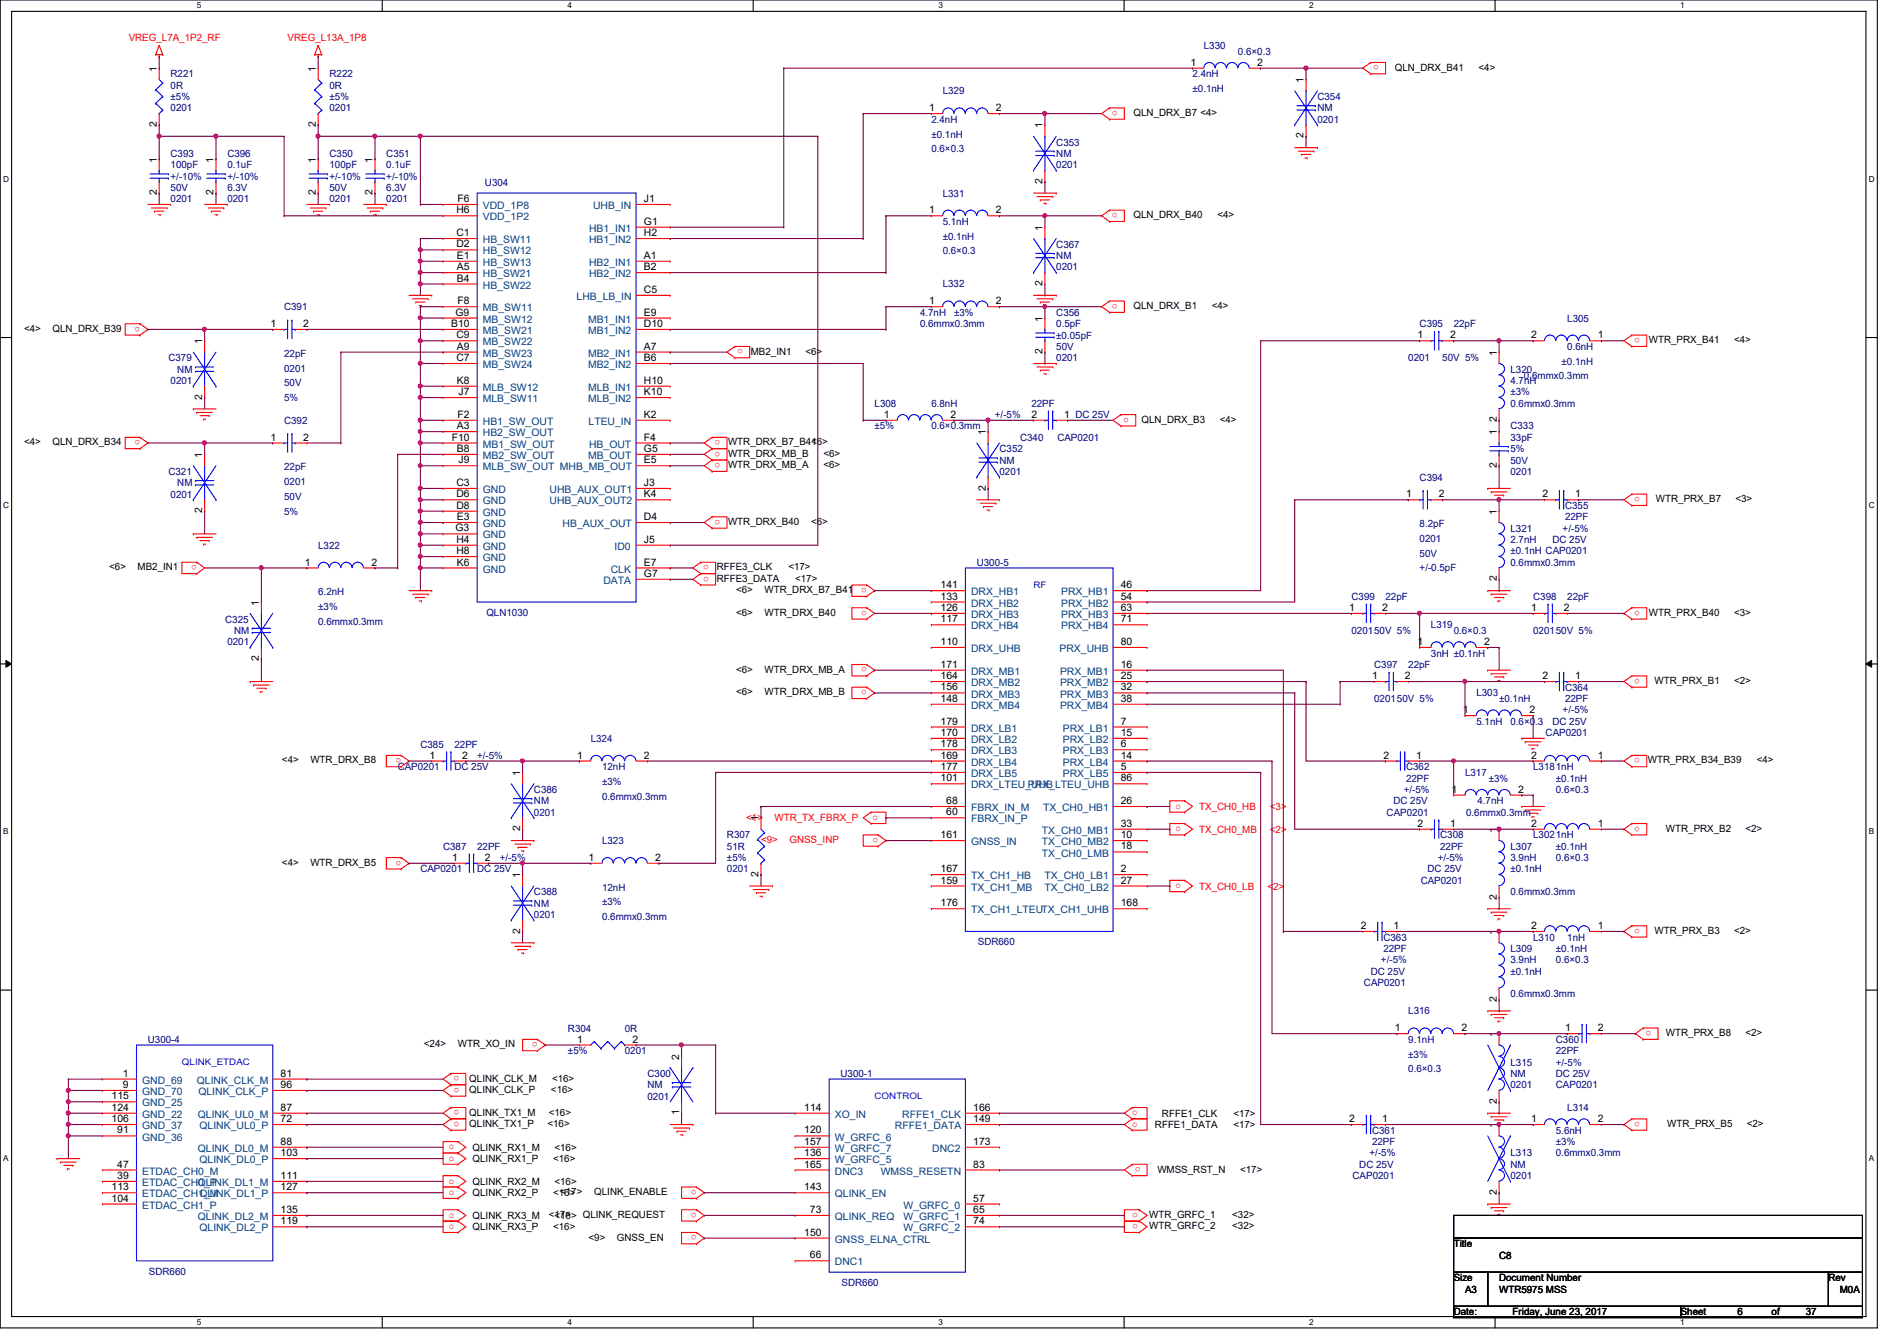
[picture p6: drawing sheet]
<svg xmlns="http://www.w3.org/2000/svg" width="297mm" height="210mm" viewBox="0 0 297 210" stroke-linecap="round" stroke-linejoin="round" font-family="sans-serif">
<defs><g id="words">
<g font-size="1.6" fill="#f00">
<text x="20.1" y="6.4">VREG_L7A_1P2_RF</text>
<text x="45" y="6.4">VREG_L13A_1P8</text>
<text x="215.9" y="10.2" transform="rotate(180 215.9 10.2)">o</text>
<text x="175" y="17.4" transform="rotate(180 175 17.4)">o</text>
<text x="175" y="33.4" transform="rotate(180 175 33.4)">o</text>
<text x="175" y="47.6" transform="rotate(180 175 47.6)">o</text>
<text x="21.9" y="51.1" transform="rotate(180 21.9 51.1)">o</text>
<text x="256.8" y="52.9" transform="rotate(180 256.8 52.9)">o</text>
<text x="116.3" y="54.7" transform="rotate(180 116.3 54.7)">o</text>
<text x="176.8" y="65.4" transform="rotate(180 176.8 65.4)">o</text>
<text x="21.9" y="68.9" transform="rotate(180 21.9 68.9)">o</text>
<text x="112.8" y="68.9" transform="rotate(180 112.8 68.9)">o</text>
<text x="112.8" y="70.7" transform="rotate(180 112.8 70.7)">o</text>
<text x="112.8" y="72.5" transform="rotate(180 112.8 72.5)">o</text>
<text x="256.8" y="77.8" transform="rotate(180 256.8 77.8)">o</text>
<text x="112.8" y="81.4" transform="rotate(180 112.8 81.4)">o</text>
<text x="30.8" y="88.5" transform="rotate(180 30.8 88.5)">o</text>
<text x="111" y="88.5" transform="rotate(180 111 88.5)">o</text>
<text x="111" y="90.3" transform="rotate(180 111 90.3)">o</text>
<text x="135.7" y="92" transform="rotate(180 135.7 92)">o</text>
<text x="135.7" y="95.6" transform="rotate(180 135.7 95.6)">o</text>
<text x="256.8" y="95.6" transform="rotate(180 256.8 95.6)">o</text>
<text x="135.7" y="104.5" transform="rotate(180 135.7 104.5)">o</text>
<text x="256.8" y="106.3" transform="rotate(180 256.8 106.3)">o</text>
<text x="135.7" y="108" transform="rotate(180 135.7 108)">o</text>
<text x="62.8" y="118.7" transform="rotate(180 62.8 118.7)">o</text>
<text x="256.8" y="118.7" transform="rotate(180 256.8 118.7)">o</text>
<text x="116.8" y="128.6">&lt;1&gt;</text>
<text x="119.2" y="132">&lt;9&gt;</text>
<text x="121.3" y="128.6">WTR_TX_FBRX_P</text>
<text x="123.6" y="132">GNSS_INP</text>
<text x="136.6" y="128.4">o</text>
<text x="137.5" y="131.1" transform="rotate(180 137.5 131.1)">o</text>
<text x="184.1" y="130.1">o</text>
<text x="184.1" y="126.6">o</text>
<text x="187.8" y="130.3">TX_CH0_MB</text>
<text x="187.8" y="126.8">TX_CH0_HB</text>
<text x="198.8" y="126.8">&lt;3&gt;</text>
<text x="198.8" y="130.3">&lt;2&gt;</text>
<text x="256.8" y="129.4" transform="rotate(180 256.8 129.4)">o</text>
<text x="62.8" y="134.7" transform="rotate(180 62.8 134.7)">o</text>
<text x="184.1" y="139">o</text>
<text x="187.8" y="139.2">TX_CH0_LB</text>
<text x="198.5" y="139.2">&lt;2&gt;</text>
<text x="256.8" y="145.4" transform="rotate(180 256.8 145.4)">o</text>
<text x="258.6" y="161.4" transform="rotate(180 258.6 161.4)">o</text>
<text x="84.2" y="163.2" transform="rotate(180 84.2 163.2)">o</text>
<text x="71.9" y="168.5" transform="rotate(180 71.9 168.5)">o</text>
<text x="71.9" y="170.3" transform="rotate(180 71.9 170.3)">o</text>
<text x="71.9" y="173.8" transform="rotate(180 71.9 173.8)">o</text>
<text x="70.3" y="179.9">o</text>
<text x="71.9" y="175.6" transform="rotate(180 71.9 175.6)">o</text>
<text x="177.3" y="174.6">o</text>
<text x="177.3" y="176.4">o</text>
<text x="256.8" y="175.6" transform="rotate(180 256.8 175.6)">o</text>
<text x="70.3" y="181.7">o</text>
<text x="70.3" y="185.3">o</text>
<text x="178.6" y="182.7" transform="rotate(180 178.6 182.7)">o</text>
<text x="70.3" y="187">o</text>
<text x="70.3" y="190.6">o</text>
<text x="109" y="189.8" transform="rotate(180 109 189.8)">o</text>
<text x="109" y="186.3" transform="rotate(180 109 186.3)">o</text>
<text x="178.2" y="189.8" transform="rotate(180 178.2 189.8)">o</text>
<text x="178.2" y="191.6" transform="rotate(180 178.2 191.6)">o</text>
<text x="70.3" y="192.4">o</text>
<text x="109" y="193.4" transform="rotate(180 109 193.4)">o</text>
</g>
<g font-size="1.6">
<text x="24.6" y="11.2" transform="rotate(-90 24.6 11.2)">1</text>
<text x="49.4" y="11.2" transform="rotate(-90 49.4 11.2)">1</text>
<text x="186.4" y="10.3">1</text>
<text x="196.8" y="10.3">2</text>
<text x="218.4" y="11">QLN_DRX_B41</text>
<text x="231.5" y="11">&lt;4&gt;</text>
<text x="145.5" y="17.4">1</text>
<text x="156" y="17.4">2</text>
<text x="204.1" y="13" transform="rotate(-90 204.1 13)">1</text>
<text x="24.6" y="19.9" transform="rotate(-90 24.6 19.9)">2</text>
<text x="49.4" y="19.9" transform="rotate(-90 49.4 19.9)">2</text>
<text x="163.2" y="20.1" transform="rotate(-90 163.2 20.1)">1</text>
<text x="177.5" y="18.2">QLN_DRX_B7 &lt;4&gt;</text>
<text x="204.1" y="21.7" transform="rotate(-90 204.1 21.7)">2</text>
<text x="24.6" y="25.4" transform="rotate(-90 24.6 25.4)">1</text>
<text x="33.4" y="25.4" transform="rotate(-90 33.4 25.4)">1</text>
<text x="49.4" y="25.4" transform="rotate(-90 49.4 25.4)">1</text>
<text x="58.3" y="25.4" transform="rotate(-90 58.3 25.4)">1</text>
<text x="163.2" y="28.8" transform="rotate(-90 163.2 28.8)">2</text>
<text x="24.6" y="30.6" transform="rotate(-90 24.6 30.6)">2</text>
<text x="33.4" y="30.6" transform="rotate(-90 33.4 30.6)">2</text>
<text x="49.4" y="30.6" transform="rotate(-90 49.4 30.6)">2</text>
<text x="58.3" y="30.6" transform="rotate(-90 58.3 30.6)">2</text>
<text x="71.5" y="33.4">H6</text>
<text x="71.6" y="31.6">F6</text>
<text x="100.8" y="31.6">J1</text>
<text x="100.8" y="35.2">G1</text>
<text x="145.5" y="33.4">1</text>
<text x="156" y="33.4">2</text>
<text x="177.5" y="34.2">QLN_DRX_B40</text>
<text x="190.6" y="34.2">&lt;4&gt;</text>
<text x="71.5" y="37">C1</text>
<text x="71.5" y="38.7">D2</text>
<text x="71.5" y="40.5">E1</text>
<text x="100.8" y="37">H2</text>
<text x="100.8" y="40.5">A1</text>
<text x="163.2" y="36.1" transform="rotate(-90 163.2 36.1)">1</text>
<text x="71.5" y="42.3">A5</text>
<text x="71.5" y="44.1">B4</text>
<text x="71.6" y="47.6">F8</text>
<text x="100.8" y="42.3">B2</text>
<text x="100.8" y="45.8">C5</text>
<text x="145.5" y="47.6">1</text>
<text x="156" y="47.6">2</text>
<text x="163.2" y="44.8" transform="rotate(-90 163.2 44.8)">2</text>
<text x="3.8" y="51.9">&lt;4&gt;</text>
<text x="8.2" y="51.9">QLN_DRX_B39</text>
<text x="31.7" y="53.9" transform="rotate(-90 31.7 53.9)">1</text>
<text x="42.4" y="51.2">1</text>
<text x="47.5" y="51.2">2</text>
<text x="70.7" y="51.2">B10</text>
<text x="71.3" y="49.4">G9</text>
<text x="71.5" y="53">C9</text>
<text x="100.8" y="49.4">E9</text>
<text x="100.8" y="51.2">D10</text>
<text x="163.2" y="50.3" transform="rotate(-90 163.2 50.3)">1</text>
<text x="177.5" y="48.4">QLN_DRX_B1</text>
<text x="189.7" y="48.4">&lt;4&gt;</text>
<text x="222" y="53">1</text>
<text x="227.1" y="53">2</text>
<text x="239.7" y="53">2</text>
<text x="250.2" y="53">1</text>
<text x="258.2" y="53.7">WTR_PRX_B41</text>
<text x="271.5" y="53.7">&lt;4&gt;</text>
<text x="71.5" y="56.5">C7</text>
<text x="71.5" y="54.7">A9</text>
<text x="100.8" y="54.7">A7</text>
<text x="100.8" y="56.5">B6</text>
<text x="117.6" y="55.5">MB2_IN1</text>
<text x="126.1" y="55.5">&lt;6&gt;</text>
<text x="163.2" y="55.5" transform="rotate(-90 163.2 55.5)">2</text>
<text x="234.4" y="55.7" transform="rotate(-90 234.4 55.7)">1</text>
<text x="31.7" y="62.6" transform="rotate(-90 31.7 62.6)">2</text>
<text x="71.5" y="60.1">K8</text>
<text x="71.6" y="65.4">F2</text>
<text x="71.8" y="61.8">J7</text>
<text x="100.8" y="60.1">H10</text>
<text x="100.8" y="61.8">K10</text>
<text x="100.8" y="65.4">K2</text>
<text x="138.4" y="65.4">1</text>
<text x="148.8" y="65.4">2</text>
<text x="161.5" y="65.4">2</text>
<text x="166.6" y="65.4">1 DC 25V</text>
<text x="3.8" y="69.7">&lt;4&gt;</text>
<text x="8.2" y="69.7">QLN_DRX_B34</text>
<text x="31.7" y="71.7" transform="rotate(-90 31.7 71.7)">1</text>
<text x="42.4" y="69">1</text>
<text x="47.5" y="69">2</text>
<text x="70.7" y="69">F10</text>
<text x="71.5" y="67.2">A3</text>
<text x="71.5" y="70.7">B8</text>
<text x="100.8" y="69">F4</text>
<text x="100.8" y="70.7">G5</text>
<text x="114" y="69.7">WTR_DRX_B7_B41</text>
<text x="114" y="71.5">WTR_DRX_MB_B</text>
<text x="127" y="69.7">&lt;6&gt;</text>
<text x="128.9" y="71.5">&lt;6&gt;</text>
<text x="154.3" y="68.1" transform="rotate(-90 154.3 68.1)">1</text>
<text x="178.7" y="66.2">QLN_DRX_B3</text>
<text x="191" y="66.2">&lt;4&gt;</text>
<text x="234.4" y="68.1" transform="rotate(-90 234.4 68.1)">1</text>
<text x="234.4" y="66.1" transform="rotate(-90 234.4 66.1)">2</text>
<text x="71.5" y="76.1">C3</text>
<text x="71.5" y="77.9">D6</text>
<text x="71.8" y="72.5">J9</text>
<text x="100.8" y="72.5">E5</text>
<text x="100.8" y="76.1">J3</text>
<text x="100.8" y="77.9">K4</text>
<text x="114" y="73.3">WTR_DRX_MB_A</text>
<text x="128.9" y="73.3">&lt;6&gt;</text>
<text x="154.3" y="76.8" transform="rotate(-90 154.3 76.8)">2</text>
<text x="220.2" y="77.9">1</text>
<text x="225.3" y="77.9">2</text>
<text x="234.4" y="73.2" transform="rotate(-90 234.4 73.2)">2</text>
<text x="241.5" y="77.9">2</text>
<text x="246.6" y="77.9">1</text>
<text x="31.7" y="80.3" transform="rotate(-90 31.7 80.3)">2</text>
<text x="71.3" y="83.2">G3</text>
<text x="71.5" y="79.6">D8</text>
<text x="71.5" y="81.4">E3</text>
<text x="100.8" y="81.4">D4</text>
<text x="114" y="82.2">WTR_DRX_B40</text>
<text x="127" y="82.2">&lt;6&gt;</text>
<text x="234.4" y="80.6" transform="rotate(-90 234.4 80.6)">1</text>
<text x="259.3" y="78.6">WTR_PRX_B7</text>
<text x="271.7" y="78.6">&lt;3&gt;</text>
<text x="17.1" y="89.3">&lt;6&gt;</text>
<text x="21.5" y="89.3">MB2_IN1</text>
<text x="47.7" y="88.5">1</text>
<text x="58.2" y="88.5">2</text>
<text x="71.5" y="85">H4</text>
<text x="71.5" y="86.7">H8</text>
<text x="71.5" y="88.5">K6</text>
<text x="100.8" y="85">J5</text>
<text x="100.8" y="88.5">E7</text>
<text x="112.2" y="89.3">RFFE3_CLK</text>
<text x="123.4" y="89.3">&lt;17&gt;</text>
<text x="40.6" y="94.8" transform="rotate(-90 40.6 94.8)">1</text>
<text x="100.8" y="90.3">G7</text>
<text x="112.2" y="91.1">RFFE3_DATA</text>
<text x="115.3" y="92.8">&lt;6&gt;</text>
<text x="119.7" y="92.8">WTR_DRX_B7_B41</text>
<text x="124.5" y="91.1">&lt;17&gt;</text>
<text x="147.3" y="92.1">141</text>
<text x="147.3" y="93.9">133</text>
<text x="147.3" y="95.6">126</text>
<text x="175.5" y="92.1">46</text>
<text x="175.5" y="93.9">54</text>
<text x="175.5" y="95.6">63</text>
<text x="211.3" y="95.6">1</text>
<text x="216.4" y="95.6">2</text>
<text x="234.4" y="91" transform="rotate(-90 234.4 91)">2</text>
<text x="239.7" y="95.6">1</text>
<text x="244.9" y="95.6">2</text>
<text x="115.3" y="96.4">&lt;6&gt;</text>
<text x="119.7" y="96.4">WTR_DRX_B40</text>
<text x="147.3" y="97.4">117</text>
<text x="147.3" y="101">110</text>
<text x="175.5" y="97.4">71</text>
<text x="175.5" y="101">80</text>
<text x="222" y="101">1</text>
<text x="232.4" y="101">2</text>
<text x="258.2" y="96.4">WTR_PRX_B40</text>
<text x="271.5" y="96.4">&lt;3&gt;</text>
<text x="40.6" y="103.5" transform="rotate(-90 40.6 103.5)">2</text>
<text x="115.3" y="105.3">&lt;6&gt;</text>
<text x="119.7" y="105.3">WTR_DRX_MB_A</text>
<text x="147.3" y="104.5">171</text>
<text x="147.3" y="106.3">164</text>
<text x="175.5" y="104.5">16</text>
<text x="175.5" y="106.3">25</text>
<text x="214.8" y="106.3">1</text>
<text x="220" y="106.3">2</text>
<text x="241.5" y="106.3">2</text>
<text x="246.6" y="106.3">1</text>
<text x="259.1" y="107.1">WTR_PRX_B1</text>
<text x="271.5" y="107.1">&lt;2&gt;</text>
<text x="115.3" y="108.8">&lt;6&gt;</text>
<text x="119.7" y="108.8">WTR_DRX_MB_B</text>
<text x="147.3" y="108.1">156</text>
<text x="147.3" y="109.9">148</text>
<text x="147.3" y="113.4">179</text>
<text x="175.5" y="108.1">32</text>
<text x="175.5" y="109.9">38</text>
<text x="175.5" y="113.4">7</text>
<text x="229.1" y="111.6">1</text>
<text x="239.5" y="111.6">2</text>
<text x="44.2" y="119.5">&lt;4&gt;</text>
<text x="48.6" y="119.5">WTR_DRX_B8</text>
<text x="67.3" y="118.7">1</text>
<text x="72.4" y="118.7">2</text>
<text x="90.4" y="118.7">1</text>
<text x="100.8" y="118.7">2</text>
<text x="147.3" y="115.2">170</text>
<text x="147.3" y="117">178</text>
<text x="147.3" y="118.7">169</text>
<text x="175.5" y="115.2">15</text>
<text x="175.5" y="117">6</text>
<text x="175.5" y="118.7">14</text>
<text x="216.6" y="118.7">2</text>
<text x="221.7" y="118.7">1</text>
<text x="239.7" y="118.7">2</text>
<text x="250.2" y="118.7">1</text>
<text x="258" y="119.5">WTR_PRX_B34_B39</text>
<text x="275.1" y="119.5">&lt;4&gt;</text>
<text x="81.4" y="121.5" transform="rotate(-90 81.4 121.5)">1</text>
<text x="147.3" y="120.5">177</text>
<text x="147.3" y="122.3">101</text>
<text x="148.2" y="125.9">68</text>
<text x="175.5" y="120.5">5</text>
<text x="175.5" y="122.3">86</text>
<text x="175.5" y="125.9">26</text>
<text x="227.3" y="124.1">1</text>
<text x="237.7" y="124.1">2</text>
<text x="81.4" y="130.1" transform="rotate(-90 81.4 130.1)">2</text>
<text x="118.8" y="128.6" transform="rotate(-90 118.8 128.6)">1</text>
<text x="147.3" y="131.2">161</text>
<text x="148.2" y="127.6">60</text>
<text x="175.5" y="129.4">33</text>
<text x="175.5" y="131.2">10</text>
<text x="222" y="129.4">2</text>
<text x="227.1" y="129.4">1</text>
<text x="234.4" y="130.3" transform="rotate(-90 234.4 130.3)">1</text>
<text x="239.7" y="129.4">2</text>
<text x="250.2" y="129.4">1</text>
<text x="260.9" y="130.2">WTR_PRX_B2</text>
<text x="273.3" y="130.2">&lt;2&gt;</text>
<text x="44.2" y="135.5">&lt;4&gt;</text>
<text x="48.6" y="135.5">WTR_DRX_B5</text>
<text x="70.8" y="134.7">1</text>
<text x="75.9" y="134.7">2</text>
<text x="81.4" y="137.5" transform="rotate(-90 81.4 137.5)">1</text>
<text x="92.2" y="134.7">1</text>
<text x="102.6" y="134.7">2</text>
<text x="118.8" y="137.2" transform="rotate(-90 118.8 137.2)">2</text>
<text x="147.3" y="136.5">167</text>
<text x="175.5" y="133">18</text>
<text x="175.5" y="136.5">2</text>
<text x="147.3" y="138.3">159</text>
<text x="147.3" y="141.9">176</text>
<text x="175.5" y="138.3">27</text>
<text x="175.5" y="141.9">168</text>
<text x="234.4" y="140.8" transform="rotate(-90 234.4 140.8)">2</text>
<text x="81.4" y="146.1" transform="rotate(-90 81.4 146.1)">2</text>
<text x="213.1" y="145.4">2</text>
<text x="218.2" y="145.4">1</text>
<text x="234.4" y="146.3" transform="rotate(-90 234.4 146.3)">1</text>
<text x="239.7" y="145.4">2</text>
<text x="250.2" y="145.4">1</text>
<text x="259.1" y="146.2">WTR_PRX_B3</text>
<text x="271.5" y="146.2">&lt;2&gt;</text>
<text x="218.4" y="161.4">1</text>
<text x="228.9" y="161.4">2</text>
<text x="234.4" y="156.8" transform="rotate(-90 234.4 156.8)">2</text>
<text x="245.1" y="161.4">1</text>
<text x="250.2" y="161.4">2</text>
<text x="66.4" y="164">&lt;24&gt;</text>
<text x="71.7" y="164">WTR_XO_IN</text>
<text x="90.4" y="163.2">1</text>
<text x="99.1" y="163.2">2</text>
<text x="106.3" y="165.9" transform="rotate(-90 106.3 165.9)">2</text>
<text x="234.4" y="162.3" transform="rotate(-90 234.4 162.3)">1</text>
<text x="260.9" y="162.2">WTR_PRX_B8</text>
<text x="273.3" y="162.2">&lt;2&gt;</text>
<text x="17.5" y="172.1">115</text>
<text x="17.5" y="173.9">124</text>
<text x="19.3" y="168.5">1</text>
<text x="19.3" y="170.3">9</text>
<text x="43.9" y="168.5">81</text>
<text x="43.9" y="170.3">96</text>
<text x="43.9" y="173.9">87</text>
<text x="73.5" y="169.3">QLINK_CLK_M</text>
<text x="73.5" y="171.1">QLINK_CLK_P</text>
<text x="86.3" y="171.1">&lt;16&gt;</text>
<text x="86.4" y="169.3">&lt;16&gt;</text>
<text x="125.9" y="173.9">114</text>
<text x="152.4" y="173.9">166</text>
<text x="234.4" y="172.8" transform="rotate(-90 234.4 172.8)">2</text>
<text x="17.5" y="175.6">106</text>
<text x="18.4" y="177.4">91</text>
<text x="43.9" y="175.6">72</text>
<text x="43.9" y="179.2">88</text>
<text x="73.5" y="174.6">QLINK_TX1_M</text>
<text x="73.5" y="176.4">QLINK_TX1_P</text>
<text x="85.7" y="176.4">&lt;16&gt;</text>
<text x="85.9" y="174.6">&lt;16&gt;</text>
<text x="106.3" y="174.6" transform="rotate(-90 106.3 174.6)">1</text>
<text x="125.9" y="177.4">120</text>
<text x="125.9" y="179.2">157</text>
<text x="152.4" y="175.6">149</text>
<text x="152.4" y="179.2">173</text>
<text x="180.8" y="176.6">RFFE1_DATA</text>
<text x="181.9" y="174.8">RFFE1_CLK</text>
<text x="193.1" y="174.8">&lt;17&gt;</text>
<text x="193.1" y="176.6">&lt;17&gt;</text>
<text x="211.3" y="175.6">2</text>
<text x="216.4" y="175.6">1</text>
<text x="234.4" y="176.6" transform="rotate(-90 234.4 176.6)">1</text>
<text x="239.7" y="175.6">1</text>
<text x="250.2" y="175.6">2</text>
<text x="261.1" y="176.4">WTR_PRX_B5</text>
<text x="273.5" y="176.4">&lt;2&gt;</text>
<text x="18.4" y="182.8">47</text>
<text x="18.4" y="184.5">39</text>
<text x="43.9" y="181">103</text>
<text x="43.9" y="184.5">111</text>
<text x="74" y="180.1">QLINK_RX1_M</text>
<text x="74" y="181.9">QLINK_RX1_P</text>
<text x="74" y="185.5">QLINK_RX2_M</text>
<text x="86.6" y="181.9">&lt;16&gt;</text>
<text x="86.8" y="180.1">&lt;16&gt;</text>
<text x="86.8" y="185.5">&lt;16&gt;</text>
<text x="125.9" y="181">136</text>
<text x="125.9" y="182.8">165</text>
<text x="152.4" y="182.8">83</text>
<text x="181.2" y="183.7">WMSS_RST_N</text>
<text x="194.2" y="183.7">&lt;17&gt;</text>
<text x="17.5" y="186.3">113</text>
<text x="17.5" y="188.1">104</text>
<text x="43.9" y="186.3">127</text>
<text x="43.9" y="189.9">135</text>
<text x="43.9" y="191.6">119</text>
<text x="74" y="187.2">QLINK_RX2_P</text>
<text x="74" y="190.8">QLINK_RX3_M</text>
<text x="85.9" y="190.6">&lt;17&gt;</text>
<text x="86.6" y="187.2">&lt;16&gt;</text>
<text x="86.8" y="190.8">&lt;16&gt; QLINK_REQUEST</text>
<text x="87.7" y="187.1">&lt;17&gt;</text>
<text x="93" y="187.1">QLINK_ENABLE</text>
<text x="125.9" y="186.3">143</text>
<text x="126.8" y="189.9">73</text>
<text x="152.4" y="188.1">57</text>
<text x="152.4" y="189.9">65</text>
<text x="152.4" y="191.6">74</text>
<text x="180" y="190.6">WTR_GRFC_1</text>
<text x="193" y="190.6">&lt;32&gt;</text>
<text x="234.4" y="187" transform="rotate(-90 234.4 187)">2</text>
<text x="74" y="192.6">QLINK_RX3_P</text>
<text x="86.6" y="192.6">&lt;16&gt;</text>
<text x="92.2" y="194.2">&lt;9&gt;</text>
<text x="96.6" y="194.2">GNSS_EN</text>
<text x="125.9" y="193.4">150</text>
<text x="126.8" y="197">66</text>
<text x="180" y="192.4">WTR_GRFC_2</text>
<text x="193" y="192.4">&lt;32&gt;</text>
<text x="227.6" y="195.2">Title</text>
<text x="234.7" y="197">C8</text>
<text x="227.6" y="200.6">Size</text>
<text x="229.4" y="202.4">A3</text>
<text x="234.7" y="200.6">Document Number</text>
<text x="234.7" y="202.4">WTR5975 MSS</text>
<text x="286.3" y="200.6">Rev</text>
<text x="288.1" y="202.4">M0A</text>
<text x="227.6" y="205.9">Date:</text>
<text x="236.9" y="205.9">Friday, June 23, 2017</text>
<text x="263.2" y="205.9">Sheet</text>
<text x="272.1" y="205.9">6</text>
<text x="277.4" y="205.9">of</text>
<text x="282.7" y="205.9">37</text>
</g>
<g font-size="1.6" fill="#000080">
<text x="188.5" y="7.7">L330</text>
<text x="193.8" y="8.6">0.6×0.3</text>
<text x="26.7" y="12.1">R221</text>
<text x="26.7" y="13.9">0R</text>
<text x="26.7" y="15.7">±5%</text>
<text x="26.7" y="17.4">0201</text>
<text x="51.6" y="12.1">R222</text>
<text x="51.6" y="13.9">0R</text>
<text x="51.6" y="15.7">±5%</text>
<text x="51.6" y="17.4">0201</text>
<text x="147.6" y="14.8">L329</text>
<text x="186.7" y="12.1">2.4nH</text>
<text x="186.7" y="14.4">±0.1nH</text>
<text x="206.3" y="15.7">C354</text>
<text x="206.3" y="17.4">NM</text>
<text x="145.8" y="19.2">2.4nH</text>
<text x="145.8" y="21.5">±0.1nH</text>
<text x="145.8" y="23.8">0.6×0.3</text>
<text x="165.4" y="22.8">C353</text>
<text x="206.3" y="19.2">0201</text>
<text x="26.7" y="24.6">C393</text>
<text x="26.7" y="26.3">100pF</text>
<text x="26.7" y="29.9">50V</text>
<text x="26.7" y="28.1">+/-10%</text>
<text x="35.6" y="24.6">C396</text>
<text x="35.6" y="26.3">0.1uF</text>
<text x="35.6" y="29.9">6.3V</text>
<text x="35.6" y="28.1">+/-10%</text>
<text x="51.6" y="24.6">C350</text>
<text x="51.6" y="26.3">100pF</text>
<text x="51.6" y="29.9">50V</text>
<text x="51.6" y="28.1">+/-10%</text>
<text x="60.5" y="24.6">C351</text>
<text x="60.5" y="26.3">0.1uF</text>
<text x="60.5" y="29.9">6.3V</text>
<text x="60.5" y="28.1">+/-10%</text>
<text x="75.9" y="29.2">U304</text>
<text x="165.4" y="24.6">NM</text>
<text x="165.4" y="26.3">0201</text>
<text x="26.7" y="31.7">0201</text>
<text x="35.6" y="31.7">0201</text>
<text x="51.6" y="31.7">0201</text>
<text x="60.5" y="31.7">0201</text>
<text x="147.6" y="30.8">L331</text>
<text x="147.6" y="35.2">5.1nH</text>
<text x="147.6" y="37.5">±0.1nH</text>
<text x="147.6" y="39.8">0.6×0.3</text>
<text x="165.4" y="38.8">C367</text>
<text x="165.4" y="40.6">NM</text>
<text x="147.6" y="45">L332</text>
<text x="165.4" y="42.3">0201</text>
<text x="44.5" y="48.6">C391</text>
<text x="144.1" y="49.4">4.7nH</text>
<text x="144.1" y="51.2">0.6mmx0.3mm</text>
<text x="149.4" y="49.4">±3%</text>
<text x="165.4" y="49.4">C356</text>
<text x="165.4" y="51.2">0.5pF</text>
<text x="165.4" y="53">±0.05pF</text>
<text x="222.3" y="51.2">C395</text>
<text x="227.6" y="51.2">22pF</text>
<text x="245.4" y="50.3">L305</text>
<text x="26.4" y="56.6">C379</text>
<text x="27.8" y="58.3">NM</text>
<text x="44.5" y="55.8">22pF</text>
<text x="44.5" y="58.2">0201</text>
<text x="165.4" y="56.6">0201</text>
<text x="165.4" y="54.8">50V</text>
<text x="220.5" y="56.6">0201</text>
<text x="225.8" y="56.6">50V 5%</text>
<text x="236.5" y="58.3">L320</text>
<text x="238.6" y="59.4">0.6mmx0.3mm</text>
<text x="244.5" y="57.1">±0.1nH</text>
<text x="245.4" y="54.8">0.6nH</text>
<text x="26.7" y="60.1">0201</text>
<text x="44.5" y="60.5">50V</text>
<text x="44.5" y="62.8">5%</text>
<text x="136.9" y="63.7">L308</text>
<text x="145.8" y="63.7">6.8nH</text>
<text x="155.8" y="65.4">+/-5%</text>
<text x="161.5" y="63.7">22PF</text>
<text x="236.5" y="60.1">4.7nH</text>
<text x="236.5" y="61.9">±3%</text>
<text x="236.5" y="63.7">0.6mmx0.3mm</text>
<text x="44.5" y="66.3">C392</text>
<text x="136.9" y="67.2">±5%</text>
<text x="145.8" y="67.2">0.6×0.3mm</text>
<text x="156.5" y="70.8">C352</text>
<text x="159.7" y="69">C340</text>
<text x="165.6" y="69">CAP0201</text>
<text x="236.5" y="67.2">C333</text>
<text x="236.5" y="69">33pF</text>
<text x="236.5" y="70.8">5%</text>
<text x="26.4" y="74.3">C321</text>
<text x="26.7" y="77.9">0201</text>
<text x="27.8" y="76.1">NM</text>
<text x="44.5" y="73.6">22pF</text>
<text x="44.5" y="75.9">0201</text>
<text x="156.5" y="72.6">NM</text>
<text x="156.5" y="74.3">0201</text>
<text x="222.3" y="75.2">C394</text>
<text x="236.5" y="74.3">0201</text>
<text x="236.5" y="72.6">50V</text>
<text x="44.5" y="78.2">50V</text>
<text x="44.5" y="80.6">5%</text>
<text x="222.3" y="82.5">8.2pF</text>
<text x="236.5" y="83.2">L321</text>
<text x="244.7" y="83.2">+/-5%</text>
<text x="245.1" y="79.7">C355</text>
<text x="245.1" y="81.4">22PF</text>
<text x="49.8" y="85.9">L322</text>
<text x="152.9" y="88.6">U300-5</text>
<text x="222.3" y="84.8">0201</text>
<text x="222.3" y="87.1">50V</text>
<text x="222.3" y="89.5">+/-0.5pF</text>
<text x="236.5" y="85">2.7nH</text>
<text x="236.5" y="86.8">±0.1nH CAP0201</text>
<text x="236.5" y="88.6">0.6mmx0.3mm</text>
<text x="243.1" y="85">DC 25V</text>
<text x="49.8" y="93.2">6.2nH</text>
<text x="49.8" y="95.5">±3%</text>
<text x="211.6" y="93.9">C399</text>
<text x="217" y="93.9">22pF</text>
<text x="240.1" y="93.9">C398</text>
<text x="245.4" y="93.9">22pF</text>
<text x="35.3" y="97.5">C325</text>
<text x="35.6" y="101">0201</text>
<text x="36.7" y="99.2">NM</text>
<text x="49.8" y="97.8">0.6mmx0.3mm</text>
<text x="76.2" y="96.4">QLN1030</text>
<text x="211.6" y="99.2">020150V 5%</text>
<text x="224.1" y="98.3">L319</text>
<text x="227.6" y="99.2">0.6×0.3</text>
<text x="240.1" y="99.2">020150V 5%</text>
<text x="215.2" y="104.6">C397</text>
<text x="220.5" y="104.6">22pF</text>
<text x="224.1" y="102.8">3nH ±0.1nH</text>
<text x="215.2" y="109.9">020150V 5%</text>
<text x="231.2" y="109">L303</text>
<text x="231.2" y="113.5">5.1nH</text>
<text x="234.7" y="109.9">±0.1nH</text>
<text x="236.5" y="113.5">0.6×0.3</text>
<text x="243.1" y="113.5">DC 25V</text>
<text x="244.7" y="111.7">+/-5%</text>
<text x="245.1" y="108.1">C364</text>
<text x="245.1" y="109.9">22PF</text>
<text x="65.8" y="117">C385</text>
<text x="71.2" y="117">22PF</text>
<text x="74.7" y="118.8">+/-5%</text>
<text x="92.5" y="116.1">L324</text>
<text x="242" y="115.2">CAP0201</text>
<text x="62.3" y="120.6">CAP0201</text>
<text x="71.2" y="120.6">DC 25V</text>
<text x="83.6" y="124.1">C386</text>
<text x="83.6" y="125.9">NM</text>
<text x="94.3" y="120.6">12nH</text>
<text x="94.3" y="122.9">±3%</text>
<text x="94.3" y="125.2">0.6mmx0.3mm</text>
<text x="218.2" y="125.9">DC 25V</text>
<text x="219.8" y="124.1">+/-5%</text>
<text x="220.2" y="120.6">C362</text>
<text x="220.2" y="122.3">22PF</text>
<text x="229.4" y="121.5">L317</text>
<text x="231.3" y="125.9">4.7nH</text>
<text x="233.1" y="122.3">±3%</text>
<text x="240.1" y="120.6">L3181nH</text>
<text x="243.6" y="122.3">±0.1nH</text>
<text x="243.6" y="124.1">0.6×0.3</text>
<text x="83.6" y="127.7">0201</text>
<text x="113.8" y="131.2">R307</text>
<text x="217.1" y="127.7">CAP0201</text>
<text x="225.5" y="131.2">C308</text>
<text x="229.6" y="127.7">0.6mmx0.3mm</text>
<text x="240.1" y="131.2">L3021nH</text>
<text x="65.8" y="136.6">CAP0201</text>
<text x="69.4" y="133">C387</text>
<text x="74.7" y="136.6">DC 25V</text>
<text x="74.7" y="133">22PF</text>
<text x="78.3" y="134.8">+/-5%</text>
<text x="94.3" y="132.1">L323</text>
<text x="113.8" y="133">51R</text>
<text x="113.8" y="134.8">±5%</text>
<text x="113.8" y="136.6">0201</text>
<text x="223.5" y="136.6">DC 25V</text>
<text x="225.1" y="134.8">+/-5%</text>
<text x="225.5" y="133">22PF</text>
<text x="236.5" y="133">L307</text>
<text x="236.5" y="134.8">3.9nH</text>
<text x="236.5" y="136.6">±0.1nH</text>
<text x="243.6" y="133">±0.1nH</text>
<text x="243.6" y="134.8">0.6×0.3</text>
<text x="83.6" y="140.1">C388</text>
<text x="83.6" y="141.9">NM</text>
<text x="83.6" y="143.7">0201</text>
<text x="94.3" y="139.4">12nH</text>
<text x="94.3" y="141.7">±3%</text>
<text x="222.5" y="138.3">CAP0201</text>
<text x="236.5" y="140.1">0.6mmx0.3mm</text>
<text x="94.3" y="144">0.6mmx0.3mm</text>
<text x="153.1" y="148">SDR660</text>
<text x="216.6" y="147.2">C363</text>
<text x="216.6" y="149">22PF</text>
<text x="236.5" y="149">L309</text>
<text x="240.1" y="147.2">L310</text>
<text x="243.6" y="149">±0.1nH</text>
<text x="245.4" y="147.2">1nH</text>
<text x="213.6" y="154.3">CAP0201</text>
<text x="214.6" y="152.6">DC 25V</text>
<text x="216.2" y="150.8">+/-5%</text>
<text x="236.5" y="150.8">3.9nH</text>
<text x="236.5" y="152.6">±0.1nH</text>
<text x="243.6" y="150.8">0.6×0.3</text>
<text x="88.9" y="161.5">R304</text>
<text x="97.8" y="161.5">0R</text>
<text x="220.5" y="158.8">L316</text>
<text x="236.5" y="156.1">0.6mmx0.3mm</text>
<text x="23.2" y="163.2">U300-4</text>
<text x="88.9" y="165">±5%</text>
<text x="97.8" y="165">0201</text>
<text x="220.5" y="163.2">9.1nH</text>
<text x="220.5" y="165.6">±3%</text>
<text x="220.5" y="167.9">0.6×0.3</text>
<text x="236.5" y="166.8">L315</text>
<text x="243.6" y="163.2">C360</text>
<text x="243.6" y="165">22PF</text>
<text x="243.6" y="166.8">+/-5%</text>
<text x="101.4" y="168.6">C300</text>
<text x="101.4" y="170.3">NM</text>
<text x="101.4" y="172.1">0201</text>
<text x="131.6" y="168.6">U300-1</text>
<text x="236.5" y="168.6">NM</text>
<text x="236.5" y="170.3">0201</text>
<text x="243.6" y="170.3">CAP0201</text>
<text x="243.6" y="168.6">DC 25V</text>
<text x="245.4" y="173.9">L314</text>
<text x="214.8" y="177.5">C361</text>
<text x="214.8" y="179.2">22PF</text>
<text x="243.6" y="177.5">5.6nH</text>
<text x="243.6" y="179.2">±3%</text>
<text x="211.8" y="184.6">CAP0201</text>
<text x="212.8" y="182.8">DC 25V</text>
<text x="214.5" y="181">+/-5%</text>
<text x="236.5" y="181">L313</text>
<text x="236.5" y="182.8">NM</text>
<text x="236.5" y="184.6">0201</text>
<text x="243.6" y="181">0.6mmx0.3mm</text>
<text x="23.3" y="199.5">SDR660</text>
<text x="131.8" y="201.3">SDR660</text>
</g>
<g font-size="1.6" fill="#004080">
<text x="75.6" y="32.7">VDD_1P8</text>
<text x="75.6" y="34.5">VDD_1P2</text>
<text x="92.9" y="32.7">UHB_IN</text>
<text x="75.6" y="38.1">HB_SW11</text>
<text x="75.6" y="39.8">HB_SW12</text>
<text x="75.6" y="41.6">HB_SW13</text>
<text x="92.2" y="36.3">HB1_IN1</text>
<text x="92.2" y="38.1">HB1_IN2</text>
<text x="92.2" y="41.6">HB2_IN1</text>
<text x="75.6" y="43.4">HB_SW21</text>
<text x="75.6" y="45.2">HB_SW22</text>
<text x="90.3" y="46.9">LHB_LB_IN</text>
<text x="92.2" y="43.4">HB2_IN2</text>
<text x="75.6" y="48.7">MB_SW11</text>
<text x="75.6" y="50.5">MB_SW12</text>
<text x="75.6" y="52.3">MB_SW21</text>
<text x="92.1" y="50.5">MB1_IN1</text>
<text x="92.1" y="52.3">MB1_IN2</text>
<text x="75.6" y="54.1">MB_SW22</text>
<text x="75.6" y="55.8">MB_SW23</text>
<text x="75.6" y="57.6">MB_SW24</text>
<text x="92.1" y="55.8">MB2_IN1</text>
<text x="92.1" y="57.6">MB2_IN2</text>
<text x="75.6" y="62.9">MLB_SW11</text>
<text x="75.6" y="61.2">MLB_SW12</text>
<text x="92.1" y="61.2">MLB_IN1</text>
<text x="92.1" y="62.9">MLB_IN2</text>
<text x="75.6" y="66.5">HB1_SW_OUT</text>
<text x="75.6" y="68.3">HB2_SW_OUT</text>
<text x="75.6" y="70.1">MB1_SW_OUT</text>
<text x="75.6" y="71.8">MB2_SW_OUT</text>
<text x="92.1" y="71.8">MB_OUT</text>
<text x="92.2" y="66.5">LTEU_IN</text>
<text x="92.2" y="70.1">HB_OUT</text>
<text x="75.6" y="73.6">MLB_SW_OUT MHB_MB_OUT</text>
<text x="75.6" y="77.2">GND</text>
<text x="86.1" y="77.2">UHB_AUX_OUT1</text>
<text x="75.6" y="79">GND</text>
<text x="75.6" y="80.7">GND</text>
<text x="75.6" y="82.5">GND</text>
<text x="86.1" y="79">UHB_AUX_OUT2</text>
<text x="88.1" y="82.5">HB_AUX_OUT</text>
<text x="75.6" y="84.3">GND</text>
<text x="75.6" y="86.1">GND</text>
<text x="75.6" y="87.8">GND</text>
<text x="75.6" y="89.6">GND</text>
<text x="95.6" y="89.6">CLK</text>
<text x="96.2" y="86.1">ID0</text>
<text x="94.5" y="91.4">DATA</text>
<text x="152.1" y="93.2">DRX_HB1</text>
<text x="152.1" y="95">DRX_HB2</text>
<text x="166.2" y="93.2">PRX_HB1</text>
<text x="166.2" y="95">PRX_HB2</text>
<text x="152.1" y="96.7">DRX_HB3</text>
<text x="152.1" y="98.5">DRX_HB4</text>
<text x="166.2" y="96.7">PRX_HB3</text>
<text x="166.2" y="98.5">PRX_HB4</text>
<text x="152.1" y="102.1">DRX_UHB</text>
<text x="152.1" y="105.6">DRX_MB1</text>
<text x="152.1" y="107.4">DRX_MB2</text>
<text x="165.9" y="102.1">PRX_UHB</text>
<text x="166" y="105.6">PRX_MB1</text>
<text x="166" y="107.4">PRX_MB2</text>
<text x="152.1" y="109.2">DRX_MB3</text>
<text x="152.1" y="111">DRX_MB4</text>
<text x="166" y="109.2">PRX_MB3</text>
<text x="166" y="111">PRX_MB4</text>
<text x="152.1" y="114.5">DRX_LB1</text>
<text x="152.1" y="116.3">DRX_LB2</text>
<text x="152.1" y="118.1">DRX_LB3</text>
<text x="152.1" y="119.8">DRX_LB4</text>
<text x="166.4" y="114.5">PRX_LB1</text>
<text x="166.4" y="116.3">PRX_LB2</text>
<text x="166.4" y="118.1">PRX_LB3</text>
<text x="166.4" y="119.8">PRX_LB4</text>
<text x="152.1" y="121.6">DRX_LB5</text>
<text x="152.1" y="123.4">DRX_LTEU_UHB</text>
<text x="160.9" y="123.4">PRX_LTEU_UHB</text>
<text x="166.4" y="121.6">PRX_LB5</text>
<text x="152.1" y="127">FBRX_IN_M</text>
<text x="152.1" y="128.7">FBRX_IN_P</text>
<text x="163.1" y="130.5">TX_CH0_MB1</text>
<text x="163.3" y="127">TX_CH0_HB1</text>
<text x="152.1" y="132.3">GNSS_IN</text>
<text x="152.1" y="137.6">TX_CH1_HB</text>
<text x="163.1" y="132.3">TX_CH0_MB2</text>
<text x="163.1" y="134.1">TX_CH0_LMB</text>
<text x="163.6" y="137.6">TX_CH0_LB1</text>
<text x="152.1" y="139.4">TX_CH1_MB</text>
<text x="152.1" y="143">TX_CH1_LTEUTX_CH1_UHB</text>
<text x="163.6" y="139.4">TX_CH0_LB2</text>
<text x="22.3" y="169.6">GND_69</text>
<text x="22.3" y="171.4">GND_70</text>
<text x="22.3" y="173.2">GND_25</text>
<text x="30.8" y="169.6">QLINK_CLK_M</text>
<text x="31.1" y="171.4">QLINK_CLK_P</text>
<text x="22.3" y="175">GND_22</text>
<text x="22.3" y="176.7">GND_37</text>
<text x="22.3" y="178.5">GND_36</text>
<text x="31" y="175">QLINK_UL0_M</text>
<text x="31.2" y="176.7">QLINK_UL0_P</text>
<text x="130.7" y="175">XO_IN</text>
<text x="130.7" y="178.5">W_GRFC_6</text>
<text x="140.1" y="176.7">RFFE1_DATA</text>
<text x="141.3" y="175">RFFE1_CLK</text>
<text x="22.3" y="183.9">ETDAC_CH0_M</text>
<text x="22.3" y="185.6">ETDAC_CH0_P</text>
<text x="31" y="180.3">QLINK_DL0_M</text>
<text x="31" y="185.6">QLINK_DL1_M</text>
<text x="31.2" y="182.1">QLINK_DL0_P</text>
<text x="130.7" y="180.3">W_GRFC_7</text>
<text x="130.7" y="182.1">W_GRFC_5</text>
<text x="130.7" y="183.9">DNC3</text>
<text x="137.9" y="183.9">WMSS_RESETN</text>
<text x="146" y="180.3">DNC2</text>
<text x="22.3" y="187.4">ETDAC_CH1_M</text>
<text x="22.3" y="189.2">ETDAC_CH1_P</text>
<text x="31" y="191">QLINK_DL2_M</text>
<text x="31.2" y="187.4">QLINK_DL1_P</text>
<text x="130.7" y="187.4">QLINK_EN</text>
<text x="130.7" y="191">QLINK_REQ</text>
<text x="141.5" y="189.2">W_GRFC_0</text>
<text x="141.5" y="191">W_GRFC_1</text>
<text x="31.2" y="192.7">QLINK_DL2_P</text>
<text x="130.7" y="194.5">GNSS_ELNA_CTRL</text>
<text x="141.5" y="192.7">W_GRFC_2</text>
<text x="130.7" y="198.1">DNC1</text>
</g>
<g font-size="1.4" fill="#00f">
<text x="161.8" y="92">RF</text>
<text x="28.5" y="166.7">QLINK_ETDAC</text>
<text x="136.9" y="172">CONTROL</text>
</g>
<g font-size="1.3">
<text x="30.8" y="1.3">5</text>
<text x="88.9" y="1.3">4</text>
<text x="146.9" y="1.3">3</text>
<text x="205" y="1.3">2</text>
<text x="263.1" y="1.3">1</text>
<text x=".5" y="28.4">D</text>
<text x="292.6" y="28.4">D</text>
<text x=".5" y="79.5">C</text>
<text x="292.6" y="79.5">C</text>
<text x=".5" y="130.6">B</text>
<text x="292.6" y="130.6">B</text>
<text x=".5" y="181.7">A</text>
<text x="292.6" y="181.7">A</text>
<text x="30.8" y="207.4">5</text>
<text x="88.9" y="207.4">4</text>
<text x="146.9" y="207.4">3</text>
<text x="205" y="207.4">2</text>
<text x="263.1" y="207.4">1</text>
</g>
</g></defs>
<path d="M0 0h294v207.9h-294zM1.8 1.8h290.4v204.3h-290.4z" fill="none" stroke="#000" stroke-width=".17"/>
<g fill="#fff">
<path d="M30.8 .2h.7v1.4h-.7z"/>
<path d="M30.8 206.2h.7v1.4h-.7z"/>
</g>
<path d="M59.9 0v1.8M59.9 206.1v1.8" fill="none" stroke="#000" stroke-width=".17"/>
<g fill="#fff">
<path d="M88.9 .2h.6v1.4h-.6z"/>
<path d="M88.9 206.2h.6v1.4h-.6z"/>
</g>
<path d="M117.9 0v1.8M117.9 206.1v1.8" fill="none" stroke="#000" stroke-width=".17"/>
<g fill="#fff">
<path d="M146.9 .2h.7v1.4h-.7z"/>
<path d="M146.9 206.2h.7v1.4h-.7z"/>
</g>
<path d="M176 0v1.8M176 206.1v1.8" fill="none" stroke="#000" stroke-width=".17"/>
<g fill="#fff">
<path d="M205 .2h.7v1.4h-.7z"/>
<path d="M205 206.2h.7v1.4h-.7z"/>
</g>
<path d="M234.1 0v1.8M234.1 206.1v1.8" fill="none" stroke="#000" stroke-width=".17"/>
<g fill="#fff">
<path d="M263.1 .2h.7v1.4h-.7z"/>
<path d="M263.1 206.2h.7v1.4h-.7z"/>
<path d="M.5 27.3h.9v1.4h-.9z"/>
<path d="M292.6 27.3h.9v1.4h-.9z"/>
<path d="M.5 78.4h.9v1.4h-.9z"/>
<path d="M292.6 78.4h.9v1.4h-.9z"/>
</g>
<path d="M0 52.8h1.8M292.2 52.8h1.8" fill="none" stroke="#000" stroke-width=".17"/>
<g fill="#fff">
<path d="M.5 129.5h.8v1.4h-.8z"/>
<path d="M292.6 129.5h.9v1.4h-.9z"/>
</g>
<path d="M0 103.9h1.8M292.2 103.9h1.8" fill="none" stroke="#000" stroke-width=".17"/>
<path d="M.9 103.4l.9 .5-.9 .5zM292.2 103.9l.9-.5v1z" fill="#000"/>
<path d="M.9 103.4l.9 .5-.9 .5zM292.2 103.9l.9-.5v1z" fill="none" stroke="#000" stroke-width=".16"/>
<g fill="#fff">
<path d="M.5 180.5h.8v1.4h-.8z"/>
<path d="M292.6 180.5h.9v1.4h-.9z"/>
</g>
<path d="M0 155h1.8M292.2 155h1.8M227.6 190.2h64v3.6h-64zM227.6 193.8h64v5.3h-64zM227.6 199.1h5.4v5.4h-5.4zM233 199.1h53.3v5.4h-53.3zM286.3 199.1h5.3v5.4h-5.3zM227.6 204.5h35.6v1.7h-35.6zM263.2 204.5h28.4v1.7h-28.4z" fill="none" stroke="#000" stroke-width=".17"/>
<g fill="none" stroke="#f00" stroke-width=".17">
<path d="M24.4 8.6h.1M24.4 8.6h1.1M24.9 8.9h.1M24.9 7.1h.1M24.9 10.7h.1M24.9 19.6h.1M24.9 8.6v.3M24.9 10.7v1.7M24.9 17.8v1.8M24.9 7.1l.6 1.5M24.9 7.1l-.5 1.5M25.5 8.6h.1"/>
<path d="M49.3 8.6h.1M49.3 8.6h1.1M49.8 8.9h.1M49.8 7.1h.1M49.8 10.7h.1M49.8 19.6h.1M49.8 8.6v.3M49.8 10.7v1.7M49.8 17.8v1.8M49.8 7.1l.6 1.5M49.8 7.1l-.5 1.5M50.4 8.6h.1"/>
<path d="M145.8 17.8h.1M145.8 17.8h1.8M154.7 17.8h1.8M156.5 17.8h.1M163.6 19.6h.1M163.6 19.6v1.7M173.7 18.7h.1M173.7 16.9h.1M173.7 16.9h2.4v1.8h-2.4M173.7 16.9l-1.2 .9 1.2 .9M186.7 10.7h.1M186.7 10.7h1.8"/>
<path d="M195.6 10.7h1.8M197.4 10.7h.1M204.5 12.4h.1M204.5 12.4v1.8M204.5 19.6v1.7M214.6 11.6h.1M214.6 9.8h.1M214.6 9.8h2.4v1.8h-2.4M214.6 9.8l-1.2 .9 1.2 .9M23.2 32h3.5M23.7 32.6h2.5M24.2 33.1h.1"/>
<path d="M24.2 33.1h1.5M24.8 33.6h.3M24.9 24.9h.1M24.9 30.2h.1M24.9 24.9v1.8M24.9 28.4v1.8M25.1 33.6h.1M26.2 32.6h.1M26.7 32h.1M32 32h3.6M32.6 32.6h2.4M33.1 33.1h.1"/>
<path d="M33.1 33.1h1.4M33.7 33.6h.3M33.8 24.9h.1M33.8 30.2h.1M33.8 24.9v1.8M33.8 28.4v1.8M34 33.6h.1M35 32.6h.1M35.6 32h.1M48 32h3.6M48.6 32.6h2.5M49.1 33.1h.1"/>
<path d="M49.1 33.1h1.4M49.7 33.6h.3M49.8 24.9h.1M49.8 30.2h.1M49.8 24.9v1.8M49.8 28.4v1.8M50 33.6h.1M51.1 32.6h.1M51.6 32h.1M56.9 32h3.6M57.5 32.6h2.4M58 33.1h.1"/>
<path d="M58 33.1h1.4M58.5 33.6h.4M58.7 24.9h.1M58.7 30.2h.1M58.7 24.9v1.8M58.7 28.4v1.8M58.9 33.6h.1M59.9 32.6h.1M60.5 32h.1M69.4 32h.1M69.4 33.8h.1M69.4 37.3h.1"/>
<path d="M69.4 39.1h.1M69.4 32h5.3M69.4 33.8h5.3M69.4 37.3h5.3M69.4 39.1h5.3M99.6 32h5.3M99.6 37.3h5.3M99.6 35.6h5.3M104.9 32h.1M104.9 35.6h.1M104.9 37.3h.1M145.8 33.8h.1"/>
<path d="M145.8 33.8h1.8M154.7 33.8h1.8M156.5 33.8h.1M161.8 30.2h3.6M162.4 30.8h2.4M162.9 31.3h.1M162.9 31.3h1.4M163.4 31.8h.4M163.6 28.4h.1M163.6 35.6h.1M163.6 26.7v1.7M163.6 35.6v1.7"/>
<path d="M163.8 31.8h.1M164.8 30.8h.1M165.4 30.2h.1M173.7 34.7h.1M173.7 32.9h.1M173.7 32.9h2.4v1.8h-2.4M173.7 32.9l-1.2 .9 1.2 .9M202.7 23.1h3.6M203.3 23.7h2.4M203.8 24.2h.1M203.8 24.2h1.4M204.3 24.7h.4"/>
<path d="M204.5 21.3h.1M204.7 24.7h.1M205.7 23.7h.1M206.3 23.1h.1M21.9 52.5h.1M21.9 50.7h.1M21.9 50.7h-2.3v1.8h2.3M21.9 50.7l1.3 .9-1.3 .9M32 53.3h.1M32 53.3v1.8M42.7 51.6h.1M42.7 51.6h1.8"/>
<path d="M46.3 51.6h1.7M48 51.6h.1M64 46.2h3.6M64.6 46.8h2.5M65.1 47.3h.1M65.1 47.3h1.4M65.7 47.8h.3M66 47.8h.1M67.1 46.8h.1M67.6 46.2h.1M69.4 40.9h.1M69.4 42.7h.1"/>
<path d="M69.4 44.4h.1M69.4 48h.1M69.4 49.8h.1M69.4 51.6h.1M69.4 53.3h.1M69.4 55.1h.1M69.4 56.9h.1M69.4 56.9h5.3M69.4 51.6h5.3M69.4 53.3h5.3M69.4 48h5.3M69.4 40.9h5.3"/>
<path d="M69.4 42.7h5.3M69.4 44.4h5.3M69.4 49.8h5.3M69.4 55.1h5.3M99.6 46.2h5.3M99.6 56.9h5.3M99.6 51.6h5.3M99.6 40.9h5.3M99.6 42.7h5.3M99.6 49.8h5.3M99.6 55.1h5.3M104.9 40.9h.1"/>
<path d="M104.9 42.7h.1M104.9 46.2h.1M104.9 49.8h.1M104.9 51.6h.1M104.9 55.1h.1M104.9 56.9h.1M115.1 56h.1M115.1 54.2h.1M115.1 54.2h2.3v1.8h-2.3M115.1 54.2l-1.3 .9 1.3 .9M145.8 48h.1M145.8 48h1.8"/>
<path d="M154.7 48h1.8M156.5 48h.1M161.8 46.2h3.6M161.8 56.9h3.6M162.4 46.8h2.4M162.4 57.4h2.4M162.9 47.3h.1M162.9 58h.1M162.9 47.3h1.4M162.9 58h1.4M163.4 47.8h.4M163.4 58.5h.4"/>
<path d="M163.6 49.8h.1M163.6 55.1h.1M163.6 44.4h.1M163.6 42.7v1.7M163.6 49.8v1.8M163.6 53.3v1.8M163.8 47.8h.1M163.8 58.5h.1M164.8 46.8h.1M164.8 57.4h.1M165.4 46.2h.1M165.4 56.9h.1"/>
<path d="M173.7 48.9h.1M173.7 47.1h.1M173.7 47.1h2.4v1.8h-2.4M173.7 47.1l-1.2 .9 1.2 .9M222.3 53.3h.1M222.3 53.3h1.8M225.8 53.3h1.8M227.6 53.3h.1M234.7 55.1h.1M234.7 55.1v1.8M240.1 53.3h.1M240.1 53.3h1.7"/>
<path d="M249 53.3h1.7M250.7 53.3h.1M255.5 54.2h.1M255.5 52.5h.1M255.5 52.5h2.3v1.7h-2.3M255.5 52.5l-1.2 .8 1.2 .9M21.9 70.2h.1M21.9 68.5h.1M21.9 68.5h-2.3v1.7h2.3M21.9 68.5l1.3 .8-1.3 .9M30.3 64h.1M30.3 64h3.5"/>
<path d="M30.8 64.6h.1M30.8 64.6h2.5M31.3 65.1h1.5M31.9 65.6h.1M31.9 65.6h.3M32 62.2h.1M32 71.1h.1M32 60.5v1.7M32 71.1v1.8M32 78.2v1.8M32.8 65.1h.1M42.7 69.3h.1"/>
<path d="M42.7 69.3h1.8M46.3 69.3h1.7M48 69.3h.1M69.4 62.2h.1M69.4 60.5h.1M69.4 65.8h.1M69.4 67.6h.1M69.4 69.3h.1M69.4 71.1h.1M69.4 72.9h.1M69.4 76.5h.1M69.4 78.2h.1"/>
<path d="M69.4 76.5h5.3M69.4 78.2h5.3M69.4 65.8h5.3M69.4 69.3h5.3M69.4 62.2h5.3M69.4 60.5h5.3M69.4 67.6h5.3M69.4 71.1h5.3M69.4 72.9h5.3M99.6 76.5h5.3M99.6 78.2h5.3M99.6 65.8h5.3"/>
<path d="M99.6 69.3h5.3M99.6 62.2h5.3M99.6 60.5h5.3M99.6 71.1h5.3M99.6 72.9h5.3M104.9 60.5h.1M104.9 62.2h.1M104.9 65.8h.1M104.9 69.3h.1M104.9 71.1h.1M104.9 72.9h.1M104.9 76.5h.1"/>
<path d="M104.9 78.2h.1M111.5 70.2h.1M111.5 68.5h.1M111.5 68.5h2.3v1.7h-2.3M111.5 72h.1M111.5 70.2h2.3v1.8h-2.3M111.5 73.8h.1M111.5 72h2.3v1.8h-2.3M111.5 68.5l-1.2 .8 1.2 .9M111.5 70.2l-1.2 .9 1.2 .9M111.5 72l-1.2 .9 1.2 .9M138.7 65.8h.1"/>
<path d="M138.7 65.8h1.8M147.6 65.8h1.8M149.4 65.8h.1M152.9 78.2h3.6M153.5 78.8h2.5M154 79.3h.1M154 79.3h1.4M154.6 79.8h.3M154.7 67.6h.1M154.7 76.5h.1M154.7 67.6v1.7M154.7 74.7v1.8"/>
<path d="M154.9 79.8h.1M156 78.8h.1M156.5 78.2h.1M161.8 65.8h.1M161.8 65.8h1.8M165.4 65.8h1.8M167.2 65.8h.1M175.5 66.7h.1M175.5 64.9h.1M175.5 64.9h2.3v1.8h-2.3M175.5 64.9l-1.2 .9 1.2 .9M220.5 78.2h.1"/>
<path d="M220.5 78.2h1.8M224.1 78.2h1.7M225.8 78.2h.1M233 76.5h.1M233 76.5h3.5M233.5 77h.1M233.5 77h2.5M234 77.5h1.5M234.6 78.1h.1M234.6 78.1h.3M234.7 67.6h.1M234.7 72.9h.1"/>
<path d="M234.7 65.8h.1M234.7 64v1.8M234.7 67.6v1.7M234.7 71.1v1.8M235.5 77.5h.1M241.8 78.2h.1M241.8 78.2h1.8M245.4 78.2h1.8M247.2 78.2h.1M255.5 79.1h.1M255.5 77.3h.1M255.5 77.3h2.3v1.8h-2.3"/>
<path d="M255.5 77.3l-1.2 .9 1.2 .9M30.3 83.6h.1M30.3 83.6h3.5M30.8 84.1h.1M30.8 89.8h.1M30.8 88h.1M30.8 88h-2.3v1.8h2.3M30.8 84.1h2.5M30.8 88l1.2 .9-1.2 .9M31.3 84.6h1.5M31.9 85.2h.1M31.9 85.2h.3"/>
<path d="M32 80h.1M32.8 84.6h.1M40.9 94.2h.1M40.9 94.2v1.8M48 88.9h.1M48 88.9h1.8M56.9 88.9h1.8M58.7 88.9h.1M64 92.5h3.6M64.6 93h2.5M65.1 93.5h.1M65.1 93.5h1.4"/>
<path d="M65.7 94.1h.3M66 94.1h.1M67.1 93h.1M67.6 92.5h.1M69.4 80h.1M69.4 81.8h.1M69.4 83.6h.1M69.4 85.3h.1M69.4 87.1h.1M69.4 88.9h.1M69.4 83.6h5.3M69.4 88.9h5.3"/>
<path d="M69.4 81.8h5.3M69.4 85.3h5.3M69.4 80h5.3M69.4 87.1h5.3M99.6 88.9h5.3M99.6 81.8h5.3M99.6 85.3h5.3M99.6 90.7h5.3M104.9 81.8h.1M104.9 85.3h.1M104.9 88.9h.1M104.9 90.7h.1"/>
<path d="M109.7 89.8h.1M109.7 88h.1M109.7 88h2.4v1.8h-2.4M109.7 91.6h.1M109.7 89.8h2.4v1.8h-2.4M109.7 88l-1.2 .9 1.2 .9M109.7 89.8l-1.2 .9 1.2 .9M111.5 82.7h.1M111.5 80.9h.1M111.5 80.9h2.3v1.8h-2.3M111.5 80.9l-1.2 .9 1.2 .9M135.7 93.3h.1"/>
<path d="M135.7 91.6h.1M135.7 91.6h-2.3v1.7h2.3M135.7 96.9h.1M135.7 95.1h.1M135.7 95.1h-2.3v1.8h2.3M135.7 91.6l1.2 .9-1.2 .8M135.7 95.1l1.2 .9-1.2 .9M145.8 92.5h.1M145.8 94.2h.1M145.8 96h.1M145.8 97.8h.1M145.8 92.5h5.4"/>
<path d="M145.8 96h5.4M145.8 94.2h5.4M145.8 97.8h5.4M174.3 92.5h5.3M174.3 96h5.3M174.3 94.2h5.3M174.3 97.8h5.3M179.6 92.5h.1M179.6 94.2h.1M179.6 96h.1M179.6 97.8h.1M211.6 96h.1"/>
<path d="M211.6 96h1.8M215.2 96h1.8M217 96h.1M233 92.5h.1M233 92.5h3.5M233.5 93h.1M233.5 93h2.5M234 93.5h1.5M234.6 94.1h.1M234.6 94.1h.3M234.7 80h.1M234.7 90.7h.1"/>
<path d="M234.7 80v1.8M234.7 88.9v1.8M235.5 93.5h.1M240.1 96h.1M240.1 96h1.7M243.6 96h1.8M245.4 96h.1M255.5 96.9h.1M255.5 95.1h.1M255.5 95.1h2.3v1.8h-2.3M255.5 95.1l-1.2 .9 1.2 .9M39.2 106.7h.1"/>
<path d="M39.2 106.7h3.5M39.7 107.2h.1M39.7 107.2h2.5M40.2 107.7h1.5M40.8 108.3h.1M40.8 108.3h.3M40.9 103.1h.1M40.9 101.3v1.8M41.7 107.7h.1M62.8 118.2h.1M62.8 118.2h-2.3v1.8h2.3M62.8 118.2l1.2 .9-1.2 .9"/>
<path d="M67.6 119.1h.1M67.6 119.1h1.8M71.2 119.1h1.7M72.9 119.1h.1M90.7 119.1h.1M90.7 119.1h1.8M99.6 119.1h1.8M101.4 119.1h.1M135.7 105.8h.1M135.7 104h.1M135.7 104h-2.3v1.8h2.3M135.7 109.3h.1"/>
<path d="M135.7 107.6h.1M135.7 107.6h-2.3v1.7h2.3M135.7 104l1.2 .9-1.2 .9M135.7 107.6l1.2 .9-1.2 .8M145.8 101.3h.1M145.8 104.9h.1M145.8 106.7h.1M145.8 108.5h.1M145.8 110.2h.1M145.8 113.8h.1M145.8 115.6h.1M145.8 117.3h.1"/>
<path d="M145.8 119.1h.1M145.8 115.6h5.4M145.8 104.9h5.4M145.8 106.7h5.4M145.8 119.1h5.4M145.8 101.3h5.4M145.8 108.5h5.4M145.8 110.2h5.4M145.8 113.8h5.4M145.8 117.3h5.4M174.3 115.6h5.3M174.3 104.9h5.3"/>
<path d="M174.3 106.7h5.3M174.3 119.1h5.3M174.3 101.3h5.3M174.3 108.5h5.3M174.3 110.2h5.3M174.3 113.8h5.3M174.3 117.3h5.3M179.6 101.3h.1M179.6 104.9h.1M179.6 106.7h.1M179.6 108.5h.1M179.6 110.2h.1"/>
<path d="M179.6 113.8h.1M179.6 115.6h.1M179.6 117.3h.1M179.6 119.1h.1M215.2 106.7h.1M215.2 106.7h1.8M217 119.1h.1M217 119.1h1.7M218.7 106.7h1.8M220.5 106.7h.1M220.5 119.1h1.8M222.3 119.1h.1"/>
<path d="M222.3 101.3h.1M222.3 101.3h1.8M229.4 112h.1M229.4 112h1.8M231.2 101.3h1.8M233 104.9h.1M233 101.3h.1M233 104.9h3.5M233.5 105.5h.1M233.5 105.5h2.5M234 106h1.5M234.6 106.5h.1"/>
<path d="M234.6 106.5h.3M235.5 106h.1M238.3 115.6h.1M238.3 115.6h3.5M238.3 112h1.8M238.8 116.1h.1M238.8 116.1h2.5M239.3 116.6h1.5M239.9 117.2h.1M239.9 117.2h.3M240.1 112h.1M240.1 119.1h.1"/>
<path d="M240.1 119.1h1.7M240.8 116.6h.1M241.8 106.7h.1M241.8 106.7h1.8M245.4 106.7h1.8M247.2 106.7h.1M249 119.1h1.7M250.7 119.1h.1M255.5 118.2h.1M255.5 118.2h2.3v1.8h-2.3M255.5 107.6h.1M255.5 105.8h.1"/>
<path d="M255.5 105.8h2.3v1.8h-2.3M255.5 118.2l-1.2 .9 1.2 .9M255.5 105.8l-1.2 .9 1.2 .9M62.8 136h.1M62.8 134.2h.1M62.8 134.2h-2.3v1.8h2.3M62.8 120h.1M62.8 134.2l1.2 .9-1.2 .9M71.2 135.1h.1M71.2 135.1h1.7M74.7 135.1h1.8M76.5 135.1h.1"/>
<path d="M80 131.6h3.6M80.6 132.1h2.5M81.1 132.6h.1M81.1 132.6h1.4M81.7 133.2h.3M81.8 120.9h.1M81.8 129.8h.1M81.8 136.9h.1M81.8 120.9v1.8M81.8 128v1.8M81.8 136.9v1.8M82 133.2h.1"/>
<path d="M83.1 132.1h.1M83.6 131.6h.1M92.5 135.1h.1M92.5 135.1h1.8M101.4 135.1h1.8M103.2 135.1h.1M117.4 138.7h3.5M117.9 139.2h2.5M118.4 139.7h.1M118.4 139.7h1.5M119.2 128h.1M119.2 136.9h.1"/>
<path d="M119.2 128v1.8M119.2 135.1v1.8M120.4 139.2h.1M120.9 138.7h.1M136.4 127.1h.1M136.4 128.9h.1M136.4 127.1h2.3v1.8h-2.3M136.4 127.1l-1.2 .9 1.2 .9M137.5 132.5h.1M137.5 130.7h.1M137.5 130.7h-2.3v1.8h2.3M137.5 130.7l1.2 .9-1.2 .9"/>
<path d="M145.8 120.9h.1M145.8 122.7h.1M145.8 126.2h.1M145.8 128h.1M145.8 131.6h.1M145.8 136.9h.1M145.8 138.7h.1M145.8 138.7h5.4M145.8 131.6h5.4M145.8 126.2h5.4M145.8 120.9h5.4M145.8 122.7h5.4"/>
<path d="M145.8 128h5.4M145.8 136.9h5.4M174.3 138.7h5.3M174.3 131.6h5.3M174.3 126.2h5.3M174.3 129.8h5.3M174.3 120.9h5.3M174.3 122.7h5.3M174.3 133.3h5.3M174.3 136.9h5.3M179.6 120.9h.1M179.6 122.7h.1"/>
<path d="M179.6 126.2h.1M179.6 129.8h.1M179.6 131.6h.1M179.6 133.3h.1M179.6 136.9h.1M179.6 138.7h.1M185.5 137.8h.1M185.5 139.6h.1M185.5 137.8h-2.3v1.8h2.3M185.5 128.9h.1M185.5 130.7h.1M185.5 128.9h-2.3v1.8h2.3"/>
<path d="M185.5 125.3h.1M185.5 127.1h.1M185.5 125.3h-2.3v1.8h2.3M185.5 137.8l1.2 .9-1.2 .9M185.5 128.9l1.2 .9-1.2 .9M185.5 125.3l1.2 .9-1.2 .9M222.3 129.8h.1M222.3 129.8h1.8M225.8 129.8h1.8M227.6 124.5h.1M227.6 129.8h.1M227.6 124.5h1.8"/>
<path d="M234.7 129.8h.1M234.7 129.8v1.8M234.7 138.7v1.8M236.5 124.5h1.8M238.3 126.2h.1M238.3 124.5h.1M238.3 126.2h3.5M238.8 126.8h.1M238.8 126.8h2.5M239.3 127.3h1.5M239.9 127.8h.1M239.9 127.8h.3"/>
<path d="M240.1 129.8h.1M240.1 129.8h1.7M240.8 127.3h.1M249 129.8h1.7M250.7 129.8h.1M255.5 120h.1M255.5 130.7h.1M255.5 128.9h.1M255.5 128.9h2.3v1.8h-2.3M255.5 128.9l-1.2 .9 1.2 .9M80 147.6h3.6M80.6 148.1h2.5"/>
<path d="M81.1 148.6h.1M81.1 148.6h1.4M81.7 149.2h.3M81.8 145.8h.1M81.8 144v1.8M82 149.2h.1M83.1 148.1h.1M83.6 147.6h.1M119 140.3h.3M119.3 140.3h.1M145.8 142.2h.1M145.8 142.2h5.4"/>
<path d="M174.3 142.2h5.3M179.6 142.2h.1M213.4 145.8h.1M213.4 145.8h1.8M217 145.8h1.7M218.7 145.8h.1M233 142.2h.1M233 158.2h.1M233 142.2h3.5M233 158.2h3.5M233.5 142.8h.1M233.5 158.8h.1"/>
<path d="M233.5 142.8h2.5M233.5 158.8h2.5M234 143.3h1.5M234 159.3h1.5M234.6 143.8h.1M234.6 159.9h.1M234.6 143.8h.3M234.6 159.9h.3M234.7 140.5h.1M234.7 145.8h.1M234.7 156.5h.1M234.7 145.8v1.8"/>
<path d="M234.7 154.7v1.8M235.5 143.3h.1M235.5 159.3h.1M240.1 145.8h.1M240.1 145.8h1.7M249 145.8h1.7M250.7 145.8h.1M255.5 146.7h.1M255.5 144.9h.1M255.5 144.9h2.3v1.8h-2.3M255.5 144.9l-1.2 .9 1.2 .9M16 168.9h.1"/>
<path d="M16 170.7h.1M16 172.5h.1M16 174.2h.1M16 176h.1M16 177.8h.1M16 176h5.4M16 174.2h5.4M16 168.9h5.4M16 170.7h5.4M16 172.5h5.4M16 177.8h5.4M42.7 176h5.3"/>
<path d="M42.7 174.2h5.3M42.7 168.9h5.3M42.7 170.7h5.3M42.7 179.6h5.3M48 168.9h.1M48 170.7h.1M48 174.2h.1M48 176h.1M48 179.6h.1M70.6 169.8h.1M70.6 168h.1M70.6 168h2.3v1.8h-2.3"/>
<path d="M70.6 171.6h.1M70.6 169.8h2.3v1.8h-2.3M70.6 175.1h.1M70.6 173.4h.1M70.6 173.4h2.3v1.7h-2.3M70.6 176.9h.1M70.6 175.1h2.3v1.8h-2.3M70.6 168l-1.2 .9 1.2 .9M70.6 169.8l-1.2 .9 1.2 .9M70.6 173.4l-1.2 .8 1.2 .9M70.6 175.1l-1.2 .9 1.2 .9M71.7 178.7h.1"/>
<path d="M71.7 178.7h-2.3v1.8h2.3M71.7 178.7l1.2 .9-1.2 .9M84.2 164.5h.1M84.2 162.7h.1M84.2 162.7h-2.4v1.8h2.4M84.2 162.7l1.2 .9-1.2 .9M90.7 163.6h.1M90.7 163.6h1.8M97.8 163.6h1.8M99.6 163.6h.1M104.9 176h3.6M105.5 176.6h2.4"/>
<path d="M106 177.1h.1M106 177.1h1.4M106.5 177.6h.4M106.7 174.2h.1M106.7 165.4h.1M106.7 165.4v1.7M106.7 172.5v1.7M106.9 177.6h.1M107.9 176.6h.1M108.5 176h.1M124.5 174.2h.1M124.5 177.8h.1"/>
<path d="M124.5 179.6h.1M124.5 174.2h5.3M124.5 177.8h5.3M124.5 179.6h5.3M151.2 176h5.3M151.2 174.2h5.3M151.2 179.6h5.3M156.5 174.2h.1M156.5 176h.1M156.5 179.6h.1M177.3 173.4h.1M177.3 175.1h.1"/>
<path d="M177.3 173.4h2.3v1.7h-2.3M177.3 176.9h.1M177.3 175.1h2.3v1.8h-2.3M177.3 173.4l-1.2 .8 1.2 .9M177.3 175.1l-1.2 .9 1.2 .9M211.6 176h.1M211.6 176h1.8M215.2 176h1.8M217 176h.1M218.7 161.8h.1M218.7 161.8h1.8M227.6 161.8h1.8"/>
<path d="M229.4 161.8h.1M233 174.2h.1M233 174.2h3.5M233.5 174.8h.1M233.5 174.8h2.5M234 175.3h1.5M234.6 175.9h.1M234.6 175.9h.3M234.7 161.8h.1M234.7 172.5h.1M234.7 176h.1M234.7 161.8v1.8"/>
<path d="M234.7 170.7v1.8M234.7 176v1.8M235.5 175.3h.1M240.1 176h.1M240.1 176h1.7M245.4 161.8h.1M245.4 161.8h1.8M249 176h1.7M249 161.8h1.7M250.7 176h.1M250.7 161.8h.1M255.5 176.9h.1"/>
<path d="M255.5 175.1h.1M255.5 175.1h2.3v1.8h-2.3M255.5 175.1l-1.2 .9 1.2 .9M257.3 162.7h.1M257.3 160.9h.1M257.3 160.9h2.3v1.8h-2.3M257.3 160.9l-1.2 .9 1.2 .9M8.9 181.4h.1M8.9 181.4h3.6M9.5 181.9h.1M9.5 181.9h2.4M10 182.4h1.4"/>
<path d="M10.5 183h.1M10.5 183h.4M11.4 182.4h.1M16 183.1h.1M16 184.9h.1M16 186.7h.1M16 188.5h.1M16 188.5h5.4M16 184.9h5.4M16 186.7h5.4M16 183.1h5.4M42.7 181.4h5.3"/>
<path d="M42.7 184.9h5.3M42.7 186.7h5.3M42.7 190.2h5.3M42.7 192h5.3M48 181.4h.1M48 184.9h.1M48 186.7h.1M48 190.2h.1M48 192h.1M71.7 180.5h.1M71.7 182.2h.1M71.7 180.5h-2.3v1.7h2.3"/>
<path d="M71.7 184h.1M71.7 185.8h.1M71.7 184h-2.3v1.8h2.3M71.7 187.6h.1M71.7 185.8h-2.3v1.8h2.3M71.7 189.4h.1M71.7 191.1h.1M71.7 189.4h-2.3v1.7h2.3M71.7 192.9h.1M71.7 191.1h-2.3v1.8h2.3M71.7 180.5l1.2 .9-1.2 .8M71.7 184l1.2 .9-1.2 .9"/>
<path d="M71.7 185.8l1.2 .9-1.2 .9M71.7 189.4l1.2 .8-1.2 .9M71.7 191.1l1.2 .9-1.2 .9M109 194.7h.1M109 192.9h.1M109 192.9h-2.3v1.8h2.3M109 191.1h.1M109 189.4h.1M109 189.4h-2.3v1.7h2.3M109 187.6h.1M109 185.8h.1M109 185.8h-2.3v1.8h2.3"/>
<path d="M109 192.9l1.3 .9-1.3 .9M109 189.4l1.3 .8-1.3 .9M109 185.8l1.3 .9-1.3 .9M124.5 181.4h.1M124.5 183.1h.1M124.5 186.7h.1M124.5 190.2h.1M124.5 193.8h.1M124.5 197.4h.1M124.5 181.4h5.3M124.5 186.7h5.3M124.5 190.2h5.3"/>
<path d="M124.5 183.1h5.3M124.5 193.8h5.3M124.5 197.4h5.3M151.2 188.5h5.3M151.2 190.2h5.3M151.2 192h5.3M151.2 183.1h5.3M156.5 183.1h.1M156.5 188.5h.1M156.5 190.2h.1M156.5 192h.1M177.3 184h.1"/>
<path d="M177.3 182.2h.1M177.3 182.2h2.3v1.8h-2.3M177.3 182.2l-1.2 .9 1.2 .9M178.4 191.1h.1M178.4 189.4h.1M178.4 189.4h-2.3v1.7h2.3M178.4 192.9h.1M178.4 191.1h-2.3v1.8h2.3M178.4 189.4l1.2 .8-1.2 .9M178.4 191.1l1.2 .9-1.2 .9M233 188.5h.1M233 188.5h3.5"/>
<path d="M233.5 189h.1M233.5 189h2.5M234 189.5h1.5M234.6 190.1h.1M234.6 190.1h.3M234.7 186.7h.1M234.7 184.9v1.8M235.5 189.5h.1"/>
</g>
<g fill="none" stroke="#00f" stroke-width=".17">
<path d="M24.4 14.1h.1M24.4 16.2h.1M24.4 14.1l1.1 1M24.4 16.2l1.1 1M24.9 17.8h.1M24.9 12.4l.6 .6M25.5 13h.1M25.5 15.1h.1M25.5 17.2h.1M25.5 13l-1.1 1.1M25.5 15.1l-1.1 1.1M25.5 17.2l-.6 .6"/>
<path d="M49.3 14.1h.1M49.3 16.2h.1M49.3 14.1l1.1 1M49.3 16.2l1.1 1M49.8 17.8h.1M49.8 12.4l.6 .6M50.4 13h.1M50.4 15.1h.1M50.4 17.2h.1M50.4 13l-1.1 1.1M50.4 15.1l-1.1 1.1M50.4 17.2l-.6 .6"/>
<path d="M147.6 17.7a.87 .87 0 0 1 .9-.8 .87 .87 0 0 1 .8 .8M149.4 17.7a.87 .87 0 0 1 .9-.8 .87 .87 0 0 1 .8 .8M151.2 17.7a.87 .87 0 0 1 .8-.8 .87 .87 0 0 1 .9 .8M152.9 17.7a.87 .87 0 0 1 .9-.8 .87 .87 0 0 1 .9 .8M188.5 10.6a.87 .87 0 0 1 .9-.8 .87 .87 0 0 1 .8 .8M190.3 10.6a.87 .87 0 0 1 .9-.8 .87 .87 0 0 1 .8 .8M192.1 10.6a.87 .87 0 0 1 .8-.8 .87 .87 0 0 1 .9 .8M193.8 10.6a.87 .87 0 0 1 .9-.8 .87 .87 0 0 1 .9 .8M202.7 19.6h.1M202.7 14.2l3.6 5.4M203.1 16.6h2.8M203.1 17.2h2.8"/>
<path d="M204.5 14.2h.1M204.5 19.6h.1M204.5 14.2v2.4M204.5 17.2v2.4M205.9 16.6h.1M205.9 17.2h.1M206.3 19.6h.1M206.3 14.2l-3.6 5.4M23.5 27.2h2.9M23.5 27.9h2.9M24.9 26.7h.1M24.9 28.4h.1"/>
<path d="M24.9 26.7v.5M24.9 27.9v.5M26.4 27.2h.1M26.4 27.9h.1M32.4 27.2h2.9M32.4 27.9h2.9M33.8 26.7h.1M33.8 28.4h.1M33.8 26.7v.5M33.8 27.9v.5M35.3 27.2h.1M35.3 27.9h.1"/>
<path d="M48.4 27.2h2.9M48.4 27.9h2.9M49.8 26.7h.1M49.8 28.4h.1M49.8 26.7v.5M49.8 27.9v.5M51.3 27.2h.1M51.3 27.9h.1M57.3 27.2h2.9M57.3 27.9h2.9M58.7 26.7h.1M58.7 28.4h.1"/>
<path d="M58.7 26.7v.5M58.7 27.9v.5M60.2 27.2h.1M60.2 27.9h.1M74.7 30.2h24.9v64h-24.9zM147.6 33.7a.87 .87 0 0 1 .9-.8 .87 .87 0 0 1 .8 .8M149.4 33.7a.87 .87 0 0 1 .9-.8 .87 .87 0 0 1 .8 .8M151.2 33.7a.87 .87 0 0 1 .8-.8 .87 .87 0 0 1 .9 .8M152.9 33.7a.87 .87 0 0 1 .9-.8 .87 .87 0 0 1 .9 .8M161.8 26.7h.1M161.8 21.3l3.6 5.4M161.8 37.3l3.6 5.4"/>
<path d="M162.2 23.7h2.9M162.2 24.3h2.9M162.2 39.7h2.9M163.6 21.3h.1M163.6 26.7h.1M163.6 37.3h.1M163.6 21.3v2.4M163.6 24.3v2.4M163.6 37.3v2.4M165.1 23.7h.1M165.1 24.3h.1M165.1 39.7h.1"/>
<path d="M165.4 26.7h.1M165.4 21.3l-3.6 5.4M165.4 37.3l-3.6 5.4M30.3 55.1l3.5 5.4M30.6 57.4h.1M30.6 58.1h.1M30.6 57.4h2.9M30.6 58.1h2.9M32 55.1h.1M32 55.1v2.3M32 58.1v2.4M33.8 55.1l-3.5 5.4"/>
<path d="M44.5 51.6h.1M44.5 51.6h.5M45 50.1h.1M45 50.1v2.9M45.7 50.1h.1M45.7 50.1v2.9M45.7 51.6h.6M46.3 51.6h.1M147.6 48a.87 .87 0 0 1 .9-.9 .87 .87 0 0 1 .8 .9M149.4 48a.87 .87 0 0 1 .9-.9 .87 .87 0 0 1 .8 .9M151.2 48a.87 .87 0 0 1 .8-.9 .87 .87 0 0 1 .9 .9M152.9 48a.87 .87 0 0 1 .9-.9 .87 .87 0 0 1 .9 .9"/>
<path d="M161.8 42.7h.1M162.2 52.1h2.9M162.2 52.8h2.9M162.2 40.3h2.9M163.6 51.6h.1M163.6 53.3h.1M163.6 42.7h.1M163.6 40.3v2.4M163.6 51.6v.5M163.6 52.8v.5M165.1 52.1h.1M165.1 52.8h.1"/>
<path d="M165.1 40.3h.1M165.4 42.7h.1M224.1 53.3h.1M224.1 53.3h.5M224.6 51.9h.1M224.6 51.9v2.9M225.3 51.9h.1M225.3 51.9v2.9M225.3 53.3h.5M225.8 53.3h.1M234.7 56.9a.87 .87 0 0 1 .9 .9 .87 .87 0 0 1-.9 .8M234.7 58.7a.87 .87 0 0 1 .9 .8 .87 .87 0 0 1-.9 .9"/>
<path d="M241.8 53.3a.87 .87 0 0 1 .9-.8 .87 .87 0 0 1 .9 .8M243.6 53.3a.87 .87 0 0 1 .9-.8 .87 .87 0 0 1 .9 .8M245.4 53.3a.87 .87 0 0 1 .9-.8 .87 .87 0 0 1 .8 .8M247.2 53.3a.87 .87 0 0 1 .8-.8 .87 .87 0 0 1 .9 .8M30.3 60.5h.1M30.3 78.2h.1M30.3 72.9l3.5 5.3M30.6 75.2h.1M30.6 75.9h.1M30.6 75.2h2.9M30.6 75.9h2.9M32 60.5h.1"/>
<path d="M32 72.9h.1M32 78.2h.1M32 72.9v2.3M32 75.9v2.3M33.8 60.5h.1M33.8 78.2h.1M33.8 72.9l-3.5 5.3M44.5 69.3h.1M44.5 69.3h.5M45 67.9h.1M45 67.9v2.9M45.7 67.9h.1"/>
<path d="M45.7 67.9v2.9M45.7 69.3h.6M46.3 69.3h.1M140.5 65.7a.87 .87 0 0 1 .9-.8 .87 .87 0 0 1 .8 .8M142.3 65.7a.87 .87 0 0 1 .8-.8 .87 .87 0 0 1 .9 .8M144.1 65.7a.87 .87 0 0 1 .8-.8 .87 .87 0 0 1 .9 .8M145.8 65.7a.87 .87 0 0 1 .9-.8 .87 .87 0 0 1 .9 .8M152.9 74.7h.1M152.9 69.3l3.6 5.4M153.3 71.7h2.9M153.3 72.3h2.9M154.7 69.3h.1"/>
<path d="M154.7 74.7h.1M154.7 69.3v2.4M154.7 72.3v2.4M156.2 71.7h.1M156.2 72.3h.1M156.5 74.7h.1M156.5 69.3l-3.6 5.4M163.6 65.8h.1M163.6 65.8h.6M164.2 64.3h.1M164.2 64.3v2.9M164.8 64.3h.1"/>
<path d="M164.8 64.3v2.9M164.8 65.8h.6M165.4 65.8h.1M222.3 78.2h.1M222.3 78.2h.5M222.8 76.8h.1M222.8 76.8v2.9M223.5 76.8h.1M223.5 78.2h.6M223.5 76.8v2.9M224.1 78.2h.1M233.3 69.9h2.9"/>
<path d="M233.3 70.6h2.9M234.7 60.5a.87 .87 0 0 1 .9 .8 .87 .87 0 0 1-.9 .9M234.7 62.2a.87 .87 0 0 1 .9 .9 .87 .87 0 0 1-.9 .9M234.7 69.3h.1M234.7 71.1h.1M234.7 69.3v.6M234.7 70.6v.5M236.2 69.9h.1M236.2 70.6h.1M243.6 78.2h.1M243.6 78.2h.6M244.2 76.8h.1"/>
<path d="M244.2 76.8v2.9M244.9 76.8h.1M244.9 76.8v2.9M244.9 78.2h.5M245.4 78.2h.1M39.2 96l3.5 5.3M39.5 98.3h.1M39.5 99h.1M39.5 98.3h2.9M39.5 99h2.9M40.9 96h.1M40.9 96v2.3"/>
<path d="M40.9 99v2.3M42.7 96l-3.5 5.3M49.8 88.9a.87 .87 0 0 1 .9-.9 .87 .87 0 0 1 .9 .9M51.6 88.9a.87 .87 0 0 1 .9-.9 .87 .87 0 0 1 .8 .9M53.4 88.9a.87 .87 0 0 1 .8-.9 .87 .87 0 0 1 .9 .9M55.2 88.9a.87 .87 0 0 1 .8-.9 .87 .87 0 0 1 .9 .9M151.2 88.9h23.1v56.9h-23.1zM213.4 96h.1M213.4 96h.5M213.9 94.6h.1M213.9 94.6v2.9M214.6 94.6h.1"/>
<path d="M214.6 96h.6M214.6 94.6v2.9M215.2 96h.1M234.7 81.8a.87 .87 0 0 1 .9 .9 .87 .87 0 0 1-.9 .8M234.7 83.6a.87 .87 0 0 1 .9 .8 .87 .87 0 0 1-.9 .9M234.7 85.3a.87 .87 0 0 1 .9 .9 .87 .87 0 0 1-.9 .9M234.7 87.1a.87 .87 0 0 1 .9 .9 .87 .87 0 0 1-.9 .9M241.8 96h.1M241.8 96h.6M242.4 94.6h.1M242.4 94.6v2.9M243.1 94.6h.1"/>
<path d="M243.1 94.6v2.9M243.1 96h.5M243.6 96h.1M39.2 101.3h.1M40.9 101.3h.1M42.7 101.3h.1M69.4 119.1h.1M69.4 119.1h.5M69.9 117.7h.1M69.9 117.7v2.9M70.6 117.7h.1M70.6 119.1h.6"/>
<path d="M70.6 117.7v2.9M71.2 119.1h.1M92.5 119.1a.87 .87 0 0 1 .9-.9 .87 .87 0 0 1 .8 .9M94.3 119.1a.87 .87 0 0 1 .8-.9 .87 .87 0 0 1 .9 .9M96.1 119.1a.87 .87 0 0 1 .8-.9 .87 .87 0 0 1 .9 .9M97.8 119.1a.87 .87 0 0 1 .9-.9 .87 .87 0 0 1 .9 .9M217 106.7h.1M217 106.7h.5M217.5 105.2h.1M217.5 105.2v2.9M218.2 105.2h.1M218.2 106.7h.5"/>
<path d="M218.2 105.2v2.9M218.7 119.1h.1M218.7 106.7h.1M218.7 119.1h.6M219.3 117.7h.1M219.3 117.7v2.9M220 117.7h.1M220 117.7v2.9M220 119.1h.5M220.5 119.1h.1M224.1 101.3a.87 .87 0 0 1 .8-.8 .87 .87 0 0 1 .9 .8M225.8 101.3a.87 .87 0 0 1 .9-.8 .87 .87 0 0 1 .9 .8"/>
<path d="M227.6 101.3a.87 .87 0 0 1 .9-.8 .87 .87 0 0 1 .9 .8M229.4 101.3a.87 .87 0 0 1 .9-.8 .87 .87 0 0 1 .8 .8M231.2 112a.87 .87 0 0 1 .8-.9 .87 .87 0 0 1 .9 .9M233 112a.87 .87 0 0 1 .8-.9 .87 .87 0 0 1 .9 .9M234.7 112a.87 .87 0 0 1 .9-.9 .87 .87 0 0 1 .9 .9M236.5 112a.87 .87 0 0 1 .9-.9 .87 .87 0 0 1 .8 .9M241.8 119.1a.87 .87 0 0 1 .9-.9 .87 .87 0 0 1 .9 .9M243.6 106.7h.1M243.6 119.1a.87 .87 0 0 1 .9-.9 .87 .87 0 0 1 .9 .9M243.6 106.7h.6M244.2 105.2h.1M244.2 105.2v2.9"/>
<path d="M244.9 105.2h.1M244.9 105.2v2.9M244.9 106.7h.5M245.4 106.7h.1M245.4 119.1a.87 .87 0 0 1 .9-.9 .87 .87 0 0 1 .8 .9M247.2 119.1a.87 .87 0 0 1 .8-.9 .87 .87 0 0 1 .9 .9M72.9 135.1h.1M72.9 135.1h.6M73.5 133.7h.1M73.5 133.7v2.9M74.2 133.7h.1M74.2 133.7v2.9"/>
<path d="M74.2 135.1h.5M74.7 135.1h.1M80 128h.1M80 122.7l3.6 5.3M80 138.7l3.6 5.3M80.4 125h2.9M80.4 125.7h2.9M81.8 122.7h.1M81.8 128h.1M81.8 138.7h.1M81.8 122.7v2.3M81.8 125.7v2.3"/>
<path d="M81.8 138.7v2.3M83.3 125h.1M83.3 125.7h.1M83.6 128h.1M83.6 122.7l-3.6 5.3M83.6 138.7l-3.6 5.3M94.3 135.1a.87 .87 0 0 1 .8-.9 .87 .87 0 0 1 .9 .9M96.1 135.1a.87 .87 0 0 1 .8-.9 .87 .87 0 0 1 .9 .9M97.8 135.1a.87 .87 0 0 1 .9-.9 .87 .87 0 0 1 .9 .9M99.6 135.1a.87 .87 0 0 1 .9-.9 .87 .87 0 0 1 .8 .9M118.6 131.4h.1M118.6 133.5h.1"/>
<path d="M118.6 131.4l1.1 1.1M118.6 133.5l1.1 1.1M119.2 135.1h.1M119.2 129.8l.5 .5M119.7 130.3h.1M119.7 132.5h.1M119.7 134.6h.1M119.7 130.3l-1.1 1.1M119.7 132.5l-1.1 1M119.7 134.6l-.5 .5M224.1 129.8h.1M224.1 129.8h.5"/>
<path d="M224.6 128.4h.1M224.6 128.4v2.8M225.3 128.4h.1M225.3 128.4v2.8M225.3 129.8h.5M225.8 129.8h.1M229.4 124.4a.87 .87 0 0 1 .9-.8 .87 .87 0 0 1 .8 .8M231.2 124.4a.87 .87 0 0 1 .8-.8 .87 .87 0 0 1 .9 .8M233 124.4a.87 .87 0 0 1 .8-.8 .87 .87 0 0 1 .9 .8M234.7 131.6a.87 .87 0 0 1 .9 .8 .87 .87 0 0 1-.9 .9M234.7 133.3a.87 .87 0 0 1 .9 .9 .87 .87 0 0 1-.9 .9M234.7 135.1a.87 .87 0 0 1 .9 .9 .87 .87 0 0 1-.9 .9"/>
<path d="M234.7 136.9a.87 .87 0 0 1 .9 .9 .87 .87 0 0 1-.9 .8M234.7 124.4a.87 .87 0 0 1 .9-.8 .87 .87 0 0 1 .9 .8M241.8 129.8a.87 .87 0 0 1 .9-.9 .87 .87 0 0 1 .9 .9M243.6 129.8a.87 .87 0 0 1 .9-.9 .87 .87 0 0 1 .9 .9M245.4 129.8a.87 .87 0 0 1 .9-.9 .87 .87 0 0 1 .8 .9M247.2 129.8a.87 .87 0 0 1 .8-.9 .87 .87 0 0 1 .9 .9M80 144h.1M80.4 141h2.9M80.4 141.7h2.9M81.8 144h.1M81.8 141.7v2.3M83.3 141h.1"/>
<path d="M83.3 141.7h.1M83.6 144h.1M215.2 145.8h.1M215.2 145.8h.5M215.7 144.4h.1M215.7 144.4v2.8M216.4 144.4h.1M216.4 144.4v2.8M216.4 145.8h.6M217 145.8h.1M234.7 147.6a.87 .87 0 0 1 .9 .8 .87 .87 0 0 1-.9 .9M234.7 149.4a.87 .87 0 0 1 .9 .8 .87 .87 0 0 1-.9 .9"/>
<path d="M234.7 151.1a.87 .87 0 0 1 .9 .9 .87 .87 0 0 1-.9 .9M234.7 152.9a.87 .87 0 0 1 .9 .9 .87 .87 0 0 1-.9 .8M241.8 145.8a.87 .87 0 0 1 .9-.9 .87 .87 0 0 1 .9 .9M243.6 145.8a.87 .87 0 0 1 .9-.9 .87 .87 0 0 1 .9 .9M245.4 145.8a.87 .87 0 0 1 .9-.9 .87 .87 0 0 1 .8 .9M247.2 145.8a.87 .87 0 0 1 .8-.9 .87 .87 0 0 1 .9 .9M21.4 163.6h21.3v33.8h-21.3zM93 163h.1M93 163l-.5 .6M93 163l1.1 1.1M94.1 164.1h.1M95.2 163h.1"/>
<path d="M95.2 163l-1.1 1.1M95.2 163l1 1.1M96.2 164.1h.1M97.3 163h.1M97.3 163l-1.1 1.1M97.3 163l.5 .6M97.8 163.6h.1M104.9 167.1h.1M104.9 167.1l3.6 5.4M105.3 170.1h.1M105.3 169.5h.1M105.3 170.1h2.9"/>
<path d="M105.3 169.5h2.9M106.7 172.5h.1M106.7 167.1h.1M106.7 167.1v2.4M106.7 170.1v2.4M108.5 167.1h.1M108.5 167.1l-3.6 5.4M129.8 168.9h21.4v30.2h-21.4zM213.4 176h.1M213.4 176h.5M213.9 174.6h.1M213.9 174.6v2.9"/>
<path d="M214.6 174.6h.1M214.6 174.6v2.9M214.6 176h.6M215.2 176h.1M220.5 161.8a.87 .87 0 0 1 .9-.9 .87 .87 0 0 1 .8 .9M222.3 161.8a.87 .87 0 0 1 .9-.9 .87 .87 0 0 1 .8 .9M224.1 161.8a.87 .87 0 0 1 .8-.9 .87 .87 0 0 1 .9 .9M225.8 161.8a.87 .87 0 0 1 .9-.9 .87 .87 0 0 1 .9 .9M233 163.6l3.5 7.1M233 177.8l3.5 7.1M234.7 163.6a.87 .87 0 0 1 .9 .8 .87 .87 0 0 1-.9 .9M234.7 165.4a.87 .87 0 0 1 .9 .8 .87 .87 0 0 1-.9 .9"/>
<path d="M234.7 167.1a.87 .87 0 0 1 .9 .9 .87 .87 0 0 1-.9 .9M234.7 168.9a.87 .87 0 0 1 .9 .9 .87 .87 0 0 1-.9 .8M234.7 177.8a.87 .87 0 0 1 .9 .9 .87 .87 0 0 1-.9 .8M234.7 179.6a.87 .87 0 0 1 .9 .8 .87 .87 0 0 1-.9 .9M236.5 163.6h.1M236.5 170.7h.1M236.5 177.8h.1M236.5 163.6l-3.5 7.1M236.5 177.8l-3.5 7.1M241.8 176a.87 .87 0 0 1 .9-.9 .87 .87 0 0 1 .9 .9M243.6 176a.87 .87 0 0 1 .9-.9 .87 .87 0 0 1 .9 .9M245.4 176a.87 .87 0 0 1 .9-.9 .87 .87 0 0 1 .8 .9"/>
<path d="M247.2 176a.87 .87 0 0 1 .8-.9 .87 .87 0 0 1 .9 .9M247.2 161.8h.1M247.2 161.8h.5M247.7 160.4h.1M247.7 160.4v2.8M248.4 160.4h.1M248.4 160.4v2.8M248.4 161.8h.6M249 161.8h.1M234.7 181.4a.87 .87 0 0 1 .9 .8 .87 .87 0 0 1-.9 .9M234.7 183.1a.87 .87 0 0 1 .9 .9 .87 .87 0 0 1-.9 .9M236.5 184.9h.1"/>
</g>
<path d="M106.7 163.6h.1M106.7 163.6h5.4M112.1 163.6h.1M112.1 163.6v10.6" fill="none" stroke="#800040" stroke-width=".17"/>
<circle cx="106.7" cy="163.5" r=".32" fill="#f0f"/>
<circle cx="106.7" cy="163.5" r=".32" fill="none" stroke="#f0f" stroke-width=".17"/>
<g fill="none" stroke="#800040" stroke-width=".17">
<path d="M10.7 168.9h.1M10.7 168.9v1.8M48 168.9h.1M48 170.7h.1M48 174.2h.1M48 176h.1M48 179.6h.1M48 174.2h21.4M48 176h21.4M48 168.9h21.4M48 170.7h21.4M48 179.6h21.4"/>
<path d="M85.4 163.6h.1M85.4 163.6h5.3M99.6 163.6h.1M99.6 163.6h7.1M106.7 163.6h.1M106.7 174.2h.1M106.7 163.6v1.8M106.7 174.2v1.8M156.5 174.2h.1M156.5 176h.1M156.5 174.2h19.6M156.5 176h19.6"/>
<path d="M48 181.4h.1M48 184.9h.1M48 186.7h.1M48 190.2h.1M48 192h.1M48 190.2h21.4M48 186.7h21.4M48 181.4h21.4M48 184.9h21.4M48 192h21.4M110.3 193.8h.1M110.3 190.2h.1"/>
<path d="M110.3 186.7h.1M110.3 193.8h14.2M110.3 190.2h14.2M110.3 186.7h14.2M156.5 183.1h.1M156.5 183.1h19.6"/>
</g>
<circle cx="10.7" cy="170.7" r=".32" fill="#f0f"/>
<circle cx="10.7" cy="170.7" r=".32" fill="none" stroke="#f0f" stroke-width=".17"/>
<path d="M10.7 168.9h.1M10.7 170.7h.1M10.7 172.5h.1M10.7 168.9h5.3M10.7 170.7h5.3M10.7 170.7v3.5M10.7 172.5h5.3" fill="none" stroke="#800040" stroke-width=".17"/>
<circle cx="10.7" cy="174.2" r=".32" fill="#f0f"/>
<circle cx="10.7" cy="174.2" r=".32" fill="none" stroke="#f0f" stroke-width=".17"/>
<circle cx="10.7" cy="172.4" r=".32" fill="#f0f"/>
<circle cx="10.7" cy="172.4" r=".32" fill="none" stroke="#f0f" stroke-width=".17"/>
<path d="M10.7 174.2h.1M10.7 176h.1M10.7 174.2h5.3M10.7 174.2v1.8M10.7 176h5.3" fill="none" stroke="#800040" stroke-width=".17"/>
<circle cx="10.7" cy="176" r=".32" fill="#f0f"/>
<circle cx="10.7" cy="176" r=".32" fill="none" stroke="#f0f" stroke-width=".17"/>
<path d="M10.7 176h.1M10.7 176v1.8" fill="none" stroke="#800040" stroke-width=".17"/>
<circle cx="10.7" cy="177.8" r=".32" fill="#f0f"/>
<circle cx="10.7" cy="177.8" r=".32" fill="none" stroke="#f0f" stroke-width=".17"/>
<g fill="none" stroke="#800040" stroke-width=".17">
<path d="M76.5 135.1h.1M76.5 135.1h16M81.8 135.1h.1M81.8 135.1v1.8M92.5 135.1h.1M119.2 126.2h.1M119.2 136.9h.1M119.2 126.2h26.6M119.2 126.2v1.8M119.2 136.9v1.8M138.7 128h.1M138.7 128h7.1"/>
<path d="M179.6 126.2h.1M179.6 126.2h3.6M10.7 177.8h.1M10.7 177.8h5.3M10.7 177.8v3.6M112.1 174.2h.1M112.1 174.2h12.4"/>
</g>
<circle cx="81.8" cy="135.1" r=".32" fill="#f0f"/>
<circle cx="81.8" cy="135.1" r=".32" fill="none" stroke="#f0f" stroke-width=".17"/>
<path d="M72.9 119.1h.1M72.9 119.1h8.9M64 135.1h.1M64 135.1h7.2M81.8 145.8h.1M81.8 145.8v1.8" fill="none" stroke="#800040" stroke-width=".17"/>
<circle cx="81.8" cy="119.1" r=".32" fill="#f0f"/>
<circle cx="81.8" cy="119.1" r=".32" fill="none" stroke="#f0f" stroke-width=".17"/>
<g fill="none" stroke="#800040" stroke-width=".17">
<path d="M136.9 92.5h.1M136.9 92.5h8.9M179.6 92.5h.1M179.6 94.2h.1M179.6 92.5h17.8M179.6 94.2h23.1M179.6 96h32M211.6 96h.1M64 119.1h.1M64 119.1h3.6M81.8 119.1h.1M81.8 119.1h8.9"/>
<path d="M81.8 119.1v1.8M90.7 119.1h.1M136.9 104.9h.1M136.9 108.5h.1M136.9 104.9h8.9M136.9 108.5h8.9M179.6 106.7h.1M179.6 108.5h.1M179.6 119.1h.1M179.6 119.1h19.6M179.6 108.5h23.1M179.6 106.7h24.9"/>
<path d="M103.2 135.1h.1M112.1 120.9h.1M112.1 120.9h33.7M112.1 120.9v14.2h-8.9M138.7 131.6h.1M138.7 131.6h7.1M179.6 120.9h.1M179.6 120.9h17.8M218.7 145.8h16M234.7 145.8h.1"/>
</g>
<circle cx="234.7" cy="145.8" r=".32" fill="#f0f"/>
<circle cx="234.7" cy="145.8" r=".32" fill="none" stroke="#f0f" stroke-width=".17"/>
<path d="M234.7 78.2h.1M234.7 78.2h7.1M234.7 78.2v1.8M247.2 106.7h.1M247.2 106.7h7.1" fill="none" stroke="#800040" stroke-width=".17"/>
<circle cx="234.7" cy="78.2" r=".32" fill="#f0f"/>
<circle cx="234.7" cy="78.2" r=".32" fill="none" stroke="#f0f" stroke-width=".17"/>
<path d="M227.6 53.3h.1M227.6 53.3h7.1M225.8 78.2h.1M225.8 78.2h8.9M234.7 65.8h.1M234.7 65.8v1.8M247.2 78.2h.1M247.2 78.2h7.1M227.6 129.8h7.1M234.7 129.8h.1M229.4 161.8h.1M229.4 161.8h5.3" fill="none" stroke="#800040" stroke-width=".17"/>
<circle cx="234.7" cy="129.8" r=".32" fill="#f0f"/>
<circle cx="234.7" cy="129.8" r=".32" fill="none" stroke="#f0f" stroke-width=".17"/>
<path d="M222.3 119.1h5.3M227.6 119.1h.1M217 176h17.7M234.7 176h.1" fill="none" stroke="#800040" stroke-width=".17"/>
<circle cx="234.7" cy="176" r=".32" fill="#f0f"/>
<circle cx="234.7" cy="176" r=".32" fill="none" stroke="#f0f" stroke-width=".17"/>
<path d="M250.7 53.3h.1M250.7 53.3h3.6M234.7 72.9h.1M234.7 72.9v3.6M217 96h5.3M222.3 96h.1M250.7 119.1h.1M250.7 119.1h3.6M234.7 186.7h.1M234.7 186.7v1.8" fill="none" stroke="#800040" stroke-width=".17"/>
<circle cx="222.3" cy="96" r=".32" fill="#f0f"/>
<circle cx="222.3" cy="96" r=".32" fill="none" stroke="#f0f" stroke-width=".17"/>
<g fill="none" stroke="#800040" stroke-width=".17">
<path d="M24.9 8.9h.1M24.9 8.9v1.8M49.8 8.9h.1M49.8 8.9v1.8M138.7 33.8h.1M138.7 33.8v8.9M138.7 33.8h7.1M65.8 56.9h.1M65.8 53.3h.1M65.8 56.9h3.6M65.8 49.8v3.5M65.8 56.9v3.6"/>
<path d="M156.5 48h.1M156.5 48h7.1M197.4 53.3h.1M197.4 53.3h24.9M197.4 53.3v39.2M222.3 53.3h.1M65.8 72.9h.1M65.8 69.3v3.6M149.4 65.8h.1M149.4 65.8h5.3M167.2 65.8h.1M167.2 65.8h7.1"/>
<path d="M202.7 78.2h.1M202.7 78.2h17.8M202.7 78.2v16M220.5 78.2h.1M245.4 96h8.9M254.3 96h.1M199.2 119.1h.1M199.2 119.1v42.7h19.5M201 104.9v40.9M202.7 108.5h.1M202.7 108.5v21.3h19.6M204.5 106.7h.1"/>
<path d="M204.5 106.7v12.4h12.5M209.8 106.7h.1M209.8 106.7h5.4M217 119.1h.1M197.4 120.9h.1M197.4 120.9v55.1h14.2M222.3 129.8h.1M201 145.8h.1M201 145.8h12.4M211.6 176h.1M218.7 161.8h.1"/>
</g>
<circle cx="65.8" cy="69.3" r=".32" fill="#f0f"/>
<circle cx="65.8" cy="69.3" r=".32" fill="none" stroke="#f0f" stroke-width=".17"/>
<path d="M32 51.6h10.7M42.7 51.6h.1" fill="none" stroke="#800040" stroke-width=".17"/>
<circle cx="32" cy="51.5" r=".32" fill="#f0f"/>
<circle cx="32" cy="51.5" r=".32" fill="none" stroke="#f0f" stroke-width=".17"/>
<path d="M65.8 21.3h.1M65.8 21.3h62.3M104.9 56.9h.1M104.9 56.9h30.3v8.9M135.2 65.8h.1M104.9 85.3h.1M104.9 85.3h23.2" fill="none" stroke="#800040" stroke-width=".17"/>
<circle cx="65.8" cy="21.3" r=".32" fill="#f0f"/>
<circle cx="65.8" cy="21.3" r=".32" fill="none" stroke="#f0f" stroke-width=".17"/>
<path d="M128.1 21.3h.1M128.1 21.3v64M23.2 51.6h.1M23.2 51.6h8.8M32 51.6h.1M32 51.6v1.7M65.8 53.3h.1M65.8 56.9h.1M65.8 53.3h3.6M65.8 53.3v3.6M138.7 51.6h.1M138.7 48v3.6" fill="none" stroke="#800040" stroke-width=".17"/>
<circle cx="65.8" cy="53.3" r=".32" fill="#f0f"/>
<circle cx="65.8" cy="53.3" r=".32" fill="none" stroke="#f0f" stroke-width=".17"/>
<circle cx="65.8" cy="56.9" r=".32" fill="#f0f"/>
<circle cx="65.8" cy="56.9" r=".32" fill="none" stroke="#f0f" stroke-width=".17"/>
<path d="M163.6 17.8h.1M163.6 17.8h8.9" fill="none" stroke="#800040" stroke-width=".17"/>
<circle cx="163.6" cy="17.8" r=".32" fill="#f0f"/>
<circle cx="163.6" cy="17.8" r=".32" fill="none" stroke="#f0f" stroke-width=".17"/>
<path d="M197.4 10.7h.1M197.4 10.7h7.1" fill="none" stroke="#800040" stroke-width=".17"/>
<circle cx="204.5" cy="10.6" r=".32" fill="#f0f"/>
<circle cx="204.5" cy="10.6" r=".32" fill="none" stroke="#f0f" stroke-width=".17"/>
<path d="M204.5 10.7h.1M204.5 10.7v1.7M204.5 10.7h8.9M156.5 33.8h.1M156.5 33.8h16M163.6 33.8h.1M163.6 33.8v1.8M204.5 21.3h.1M204.5 21.3v1.8" fill="none" stroke="#800040" stroke-width=".17"/>
<circle cx="163.6" cy="33.8" r=".32" fill="#f0f"/>
<circle cx="163.6" cy="33.8" r=".32" fill="none" stroke="#f0f" stroke-width=".17"/>
<path d="M163.6 46.2h.1M163.6 48h.1M163.6 44.4v1.8M163.6 48v1.8M163.6 48h8.9" fill="none" stroke="#800040" stroke-width=".17"/>
<circle cx="163.6" cy="48" r=".32" fill="#f0f"/>
<circle cx="163.6" cy="48" r=".32" fill="none" stroke="#f0f" stroke-width=".17"/>
<path d="M104.9 37.3h.1M104.9 37.3h30.3M104.9 51.6h.1M104.9 42.7h33.8M104.9 51.6h33.8M138.7 42.7h.1M138.7 48h.1M138.7 48h7.1M163.6 56.9h.1M163.6 55.1v1.8M65.8 76.5h.1M65.8 76.5h3.6" fill="none" stroke="#800040" stroke-width=".17"/>
<circle cx="65.8" cy="76.4" r=".32" fill="#f0f"/>
<circle cx="65.8" cy="76.4" r=".32" fill="none" stroke="#f0f" stroke-width=".17"/>
<g fill="none" stroke="#800040" stroke-width=".17">
<path d="M65.8 76.5h.1M65.8 76.5v1.7M65.8 88.9h.1M65.8 87.1h.1M65.8 83.6h.1M65.8 81.8h.1M65.8 81.8v3.5M65.8 87.1v1.8M65.8 88.9h3.6M65.8 87.1h3.6M65.8 83.6h3.6M65.8 81.8h3.6"/>
<path d="M69.4 81.8h.1"/>
</g>
<circle cx="65.8" cy="83.5" r=".32" fill="#f0f"/>
<circle cx="65.8" cy="83.5" r=".32" fill="none" stroke="#f0f" stroke-width=".17"/>
<circle cx="65.8" cy="81.8" r=".32" fill="#f0f"/>
<circle cx="65.8" cy="81.8" r=".32" fill="none" stroke="#f0f" stroke-width=".17"/>
<path d="M65.8 78.2h.1M65.8 78.2v3.6M65.8 78.2h3.6M65.8 80h.1M65.8 80h3.6" fill="none" stroke="#800040" stroke-width=".17"/>
<circle cx="65.8" cy="80" r=".32" fill="#f0f"/>
<circle cx="65.8" cy="80" r=".32" fill="none" stroke="#f0f" stroke-width=".17"/>
<circle cx="65.8" cy="78.2" r=".32" fill="#f0f"/>
<circle cx="65.8" cy="78.2" r=".32" fill="none" stroke="#f0f" stroke-width=".17"/>
<path d="M65.8 85.3h.1M65.8 85.3h3.6M65.8 85.3v1.8" fill="none" stroke="#800040" stroke-width=".17"/>
<circle cx="65.8" cy="87.1" r=".32" fill="#f0f"/>
<circle cx="65.8" cy="87.1" r=".32" fill="none" stroke="#f0f" stroke-width=".17"/>
<circle cx="65.8" cy="85.3" r=".32" fill="#f0f"/>
<circle cx="65.8" cy="85.3" r=".32" fill="none" stroke="#f0f" stroke-width=".17"/>
<path d="M65.8 88.9h.1M65.8 88.9v3.6" fill="none" stroke="#800040" stroke-width=".17"/>
<circle cx="65.8" cy="88.9" r=".32" fill="#f0f"/>
<circle cx="65.8" cy="88.9" r=".32" fill="none" stroke="#f0f" stroke-width=".17"/>
<g fill="none" stroke="#800040" stroke-width=".17">
<path d="M49.8 19.6h.1M49.8 19.6v1.7M65.8 32h.1M65.8 32h3.6M65.8 44.4h.1M65.8 42.7h.1M65.8 44.4h3.6M65.8 42.7h3.6M65.8 42.7v1.7M104.9 69.3h.1M104.9 71.1h.1M104.9 72.9h.1"/>
<path d="M104.9 69.3h5.4M104.9 71.1h5.4M104.9 72.9h5.4M104.9 88.9h.1M104.9 90.7h.1M104.9 88.9h3.6M104.9 90.7h3.6"/>
</g>
<circle cx="65.8" cy="44.4" r=".32" fill="#f0f"/>
<circle cx="65.8" cy="44.4" r=".32" fill="none" stroke="#f0f" stroke-width=".17"/>
<circle cx="65.8" cy="42.6" r=".32" fill="#f0f"/>
<circle cx="65.8" cy="42.6" r=".32" fill="none" stroke="#f0f" stroke-width=".17"/>
<path d="M65.8 39.1h.1M65.8 39.1v3.6M65.8 39.1h3.6M65.8 40.9h.1M65.8 40.9h3.6" fill="none" stroke="#800040" stroke-width=".17"/>
<circle cx="65.8" cy="40.9" r=".32" fill="#f0f"/>
<circle cx="65.8" cy="40.9" r=".32" fill="none" stroke="#f0f" stroke-width=".17"/>
<circle cx="65.8" cy="39.1" r=".32" fill="#f0f"/>
<circle cx="65.8" cy="39.1" r=".32" fill="none" stroke="#f0f" stroke-width=".17"/>
<path d="M65.8 44.4h.1M65.8 48h.1M65.8 49.8h.1M65.8 44.4v1.8M65.8 48v1.8M65.8 48h3.6M65.8 49.8h3.6" fill="none" stroke="#800040" stroke-width=".17"/>
<circle cx="65.8" cy="49.8" r=".32" fill="#f0f"/>
<circle cx="65.8" cy="49.8" r=".32" fill="none" stroke="#f0f" stroke-width=".17"/>
<path d="M65.8 60.5h.1M65.8 60.5h3.6" fill="none" stroke="#800040" stroke-width=".17"/>
<circle cx="65.8" cy="60.4" r=".32" fill="#f0f"/>
<circle cx="65.8" cy="60.4" r=".32" fill="none" stroke="#f0f" stroke-width=".17"/>
<path d="M65.8 60.5h.1M65.8 62.2h.1M65.8 60.5v1.7M65.8 62.2h3.6" fill="none" stroke="#800040" stroke-width=".17"/>
<circle cx="65.8" cy="62.2" r=".32" fill="#f0f"/>
<circle cx="65.8" cy="62.2" r=".32" fill="none" stroke="#f0f" stroke-width=".17"/>
<path d="M65.8 65.8h.1M65.8 67.6h.1M65.8 72.9h.1M65.8 62.2v3.6M65.8 67.6v1.7M65.8 67.6h3.6M65.8 72.9h3.6" fill="none" stroke="#800040" stroke-width=".17"/>
<circle cx="65.8" cy="72.9" r=".32" fill="#f0f"/>
<circle cx="65.8" cy="72.9" r=".32" fill="none" stroke="#f0f" stroke-width=".17"/>
<g fill="none" stroke="#800040" stroke-width=".17">
<path d="M49.8 24.9h.1M49.8 21.3h.1M49.8 21.3h16M49.8 21.3v3.6M58.7 24.9h.1M58.7 21.3h.1M58.7 30.2h.1M58.7 21.3v3.6M58.7 30.2v1.8M65.8 69.3h.1M65.8 72.9h.1M65.8 69.3h3.6"/>
<path d="M65.8 72.9v3.6"/>
</g>
<circle cx="58.7" cy="21.3" r=".32" fill="#f0f"/>
<circle cx="58.7" cy="21.3" r=".32" fill="none" stroke="#f0f" stroke-width=".17"/>
<circle cx="49.8" cy="21.3" r=".32" fill="#f0f"/>
<circle cx="49.8" cy="21.3" r=".32" fill="none" stroke="#f0f" stroke-width=".17"/>
<path d="M24.9 19.6h.1M24.9 19.6v1.7M33.8 24.9h.1M33.8 21.3h.1M33.8 21.3v3.6M33.8 21.3h10.7M49.8 30.2h.1M49.8 30.2v1.8M65.8 21.3h.1M65.8 21.3v10.7" fill="none" stroke="#800040" stroke-width=".17"/>
<circle cx="33.8" cy="21.3" r=".32" fill="#f0f"/>
<circle cx="33.8" cy="21.3" r=".32" fill="none" stroke="#f0f" stroke-width=".17"/>
<path d="M24.9 24.9h.1M24.9 21.3v3.6M33.8 30.2h.1M33.8 30.2v1.8" fill="none" stroke="#800040" stroke-width=".17"/>
<circle cx="24.9" cy="21.3" r=".32" fill="#f0f"/>
<circle cx="24.9" cy="21.3" r=".32" fill="none" stroke="#f0f" stroke-width=".17"/>
<path d="M24.9 21.3h.1M24.9 30.2h.1M24.9 21.3h8.9M24.9 30.2v1.8M44.5 33.8h.1M44.5 21.3h.1M44.5 33.8h24.9M44.5 21.3v12.5M32 62.2h.1M32 62.2v1.8M154.7 65.8h.1M154.7 65.8v1.8" fill="none" stroke="#800040" stroke-width=".17"/>
<circle cx="154.7" cy="65.8" r=".32" fill="#f0f"/>
<circle cx="154.7" cy="65.8" r=".32" fill="none" stroke="#f0f" stroke-width=".17"/>
<g fill="none" stroke="#800040" stroke-width=".17">
<path d="M135.2 17.8h.1M135.2 17.8h10.6M135.2 17.8v19.5M156.5 17.8h.1M156.5 17.8h7.1M163.6 17.8h.1M163.6 17.8v1.8M135.2 37.3h.1M163.6 28.4h.1M163.6 28.4v1.8M48 51.6h.1M48 51.6h21.4"/>
<path d="M104.9 55.1h.1M104.9 55.1h8.9M62.3 71.1h.1M62.3 71.1h7.1M62.3 71.1v17.8M135.2 65.8h3.5M138.7 65.8h.1M154.7 65.8h.1M154.7 76.5h.1M154.7 65.8h7.1M154.7 76.5v1.7M32 88.9h8.9"/>
<path d="M40.9 88.9h.1M58.7 88.9h.1M58.7 88.9h3.6M62.3 88.9h.1M81.8 129.8h.1M81.8 129.8v1.8M179.6 138.7h3.6M179.6 129.8h3.6M183.2 138.7h.1M183.2 129.8h.1M156.5 190.2h19.6M156.5 192h19.6"/>
<path d="M176.1 190.2h.1M176.1 192h.1"/>
</g>
<circle cx="40.9" cy="88.9" r=".32" fill="#f0f"/>
<circle cx="40.9" cy="88.9" r=".32" fill="none" stroke="#f0f" stroke-width=".17"/>
<path d="M32 69.3h10.7M42.7 69.3h.1" fill="none" stroke="#800040" stroke-width=".17"/>
<circle cx="32" cy="69.3" r=".32" fill="#f0f"/>
<circle cx="32" cy="69.3" r=".32" fill="none" stroke="#f0f" stroke-width=".17"/>
<g fill="none" stroke="#800040" stroke-width=".17">
<path d="M122.7 10.7h.1M122.7 10.7v24.9M122.7 10.7h64M186.7 10.7h.1M65.8 37.3h.1M65.8 39.1h.1M65.8 37.3h3.6M65.8 37.3v1.8M104.9 35.6h17.8M122.7 35.6h.1M53.4 55.1h.1M53.4 55.1v14.2"/>
<path d="M53.4 55.1h16M69.4 55.1h.1M23.2 69.3h.1M23.2 69.3h8.8M32 69.3h.1M32 69.3v1.8M48 69.3h5.4M53.4 69.3h.1M65.8 65.8h.1M65.8 67.6h.1M65.8 65.8v1.8M65.8 65.8h3.6"/>
<path d="M32 80h.1M32 80v3.6M40.9 88.9h.1M40.9 88.9v5.3M40.9 88.9h7.1M48 88.9h.1M104.9 81.8h.1M104.9 81.8h5.4M136.9 96h8.9M145.8 96h.1M40.9 103.1h.1M40.9 103.1v3.6"/>
<path d="M179.6 104.9h.1M179.6 104.9h21.4M179.6 110.2h30.2M209.8 110.2h.1M209.8 106.7h.1M209.8 106.7v3.5"/>
</g>
<circle cx="65.8" cy="65.8" r=".32" fill="#f0f"/>
<circle cx="65.8" cy="65.8" r=".32" fill="none" stroke="#f0f" stroke-width=".17"/>
<circle cx="65.8" cy="67.5" r=".32" fill="#f0f"/>
<circle cx="65.8" cy="67.5" r=".32" fill="none" stroke="#f0f" stroke-width=".17"/>
<g fill="none" stroke="#800040" stroke-width=".17">
<path d="M227.6 119.1h.1M227.6 119.1v5.4M227.6 119.1h12.5M240.1 119.1h.1M234.7 129.8h5.4M240.1 129.8h.1M234.7 142.2h.1M234.7 158.2h.1M234.7 140.5v1.7M234.7 156.5v1.7M234.7 145.8h5.4M240.1 145.8h.1"/>
<path d="M234.7 174.2h.1M234.7 172.5v1.7"/>
</g>
<circle cx="227.6" cy="119.1" r=".32" fill="#f0f"/>
<circle cx="227.6" cy="119.1" r=".32" fill="none" stroke="#f0f" stroke-width=".17"/>
<g fill="none" stroke="#800040" stroke-width=".17">
<path d="M222.3 96h.1M222.3 96v5.3M222.3 96h17.8M240.1 96h.1M220.5 106.7h8.9M229.4 106.7h.1M233 101.3h.1M233 101.3h1.7M234.7 101.3h.1M234.7 101.3v3.6M238.3 124.5h.1M238.3 124.5h1.8"/>
<path d="M240.1 124.5h.1M240.1 124.5v1.7"/>
</g>
<circle cx="229.4" cy="106.7" r=".32" fill="#f0f"/>
<circle cx="229.4" cy="106.7" r=".32" fill="none" stroke="#f0f" stroke-width=".17"/>
<path d="M234.7 53.3h.1M234.7 53.3v1.8M229.4 106.7h.1M229.4 106.7v5.3M229.4 106.7h12.4M240.1 112h.1M240.1 112v3.6M241.8 106.7h.1" fill="none" stroke="#800040" stroke-width=".17"/>
<circle cx="234.7" cy="53.3" r=".32" fill="#f0f"/>
<circle cx="234.7" cy="53.3" r=".32" fill="none" stroke="#f0f" stroke-width=".17"/>
<g fill="none" stroke="#800040" stroke-width=".17">
<path d="M234.7 53.3h5.4M240.1 53.3h.1M234.7 92.5h.1M234.7 90.7v1.8M101.4 119.1h44.4M145.8 119.1h.1M250.7 129.8h3.6M254.3 129.8h.1M250.7 145.8h3.6M254.3 145.8h.1M234.7 161.8h10.7M234.7 176h5.4"/>
<path d="M240.1 176h.1M245.4 161.8h.1M250.7 161.8h5.4M250.7 176h3.6M254.3 176h.1M256.1 161.8h.1"/>
</g>
<circle cx="234.7" cy="161.8" r=".32" fill="#f0f"/>
<circle cx="234.7" cy="161.8" r=".32" fill="none" stroke="#f0f" stroke-width=".17"/>
<circle cx="106.7" cy="163.5" r=".32" fill="#f0f"/>
<circle cx="106.7" cy="163.5" r=".32" fill="none" stroke="#f0f" stroke-width=".17"/>
<circle cx="10.7" cy="170.7" r=".32" fill="#f0f"/>
<circle cx="10.7" cy="170.7" r=".32" fill="none" stroke="#f0f" stroke-width=".17"/>
<circle cx="10.7" cy="174.2" r=".32" fill="#f0f"/>
<circle cx="10.7" cy="174.2" r=".32" fill="none" stroke="#f0f" stroke-width=".17"/>
<circle cx="10.7" cy="172.4" r=".32" fill="#f0f"/>
<circle cx="10.7" cy="172.4" r=".32" fill="none" stroke="#f0f" stroke-width=".17"/>
<circle cx="10.7" cy="176" r=".32" fill="#f0f"/>
<circle cx="10.7" cy="176" r=".32" fill="none" stroke="#f0f" stroke-width=".17"/>
<circle cx="10.7" cy="177.8" r=".32" fill="#f0f"/>
<circle cx="10.7" cy="177.8" r=".32" fill="none" stroke="#f0f" stroke-width=".17"/>
<circle cx="81.8" cy="135.1" r=".32" fill="#f0f"/>
<circle cx="81.8" cy="135.1" r=".32" fill="none" stroke="#f0f" stroke-width=".17"/>
<circle cx="81.8" cy="119.1" r=".32" fill="#f0f"/>
<circle cx="81.8" cy="119.1" r=".32" fill="none" stroke="#f0f" stroke-width=".17"/>
<circle cx="234.7" cy="145.8" r=".32" fill="#f0f"/>
<circle cx="234.7" cy="145.8" r=".32" fill="none" stroke="#f0f" stroke-width=".17"/>
<circle cx="234.7" cy="78.2" r=".32" fill="#f0f"/>
<circle cx="234.7" cy="78.2" r=".32" fill="none" stroke="#f0f" stroke-width=".17"/>
<circle cx="234.7" cy="129.8" r=".32" fill="#f0f"/>
<circle cx="234.7" cy="129.8" r=".32" fill="none" stroke="#f0f" stroke-width=".17"/>
<circle cx="234.7" cy="176" r=".32" fill="#f0f"/>
<circle cx="234.7" cy="176" r=".32" fill="none" stroke="#f0f" stroke-width=".17"/>
<circle cx="222.3" cy="96" r=".32" fill="#f0f"/>
<circle cx="222.3" cy="96" r=".32" fill="none" stroke="#f0f" stroke-width=".17"/>
<circle cx="65.8" cy="69.3" r=".32" fill="#f0f"/>
<circle cx="65.8" cy="69.3" r=".32" fill="none" stroke="#f0f" stroke-width=".17"/>
<circle cx="32" cy="51.5" r=".32" fill="#f0f"/>
<circle cx="32" cy="51.5" r=".32" fill="none" stroke="#f0f" stroke-width=".17"/>
<circle cx="65.8" cy="21.3" r=".32" fill="#f0f"/>
<circle cx="65.8" cy="21.3" r=".32" fill="none" stroke="#f0f" stroke-width=".17"/>
<circle cx="65.8" cy="53.3" r=".32" fill="#f0f"/>
<circle cx="65.8" cy="53.3" r=".32" fill="none" stroke="#f0f" stroke-width=".17"/>
<circle cx="65.8" cy="56.9" r=".32" fill="#f0f"/>
<circle cx="65.8" cy="56.9" r=".32" fill="none" stroke="#f0f" stroke-width=".17"/>
<circle cx="163.6" cy="17.8" r=".32" fill="#f0f"/>
<circle cx="163.6" cy="17.8" r=".32" fill="none" stroke="#f0f" stroke-width=".17"/>
<circle cx="204.5" cy="10.6" r=".32" fill="#f0f"/>
<circle cx="204.5" cy="10.6" r=".32" fill="none" stroke="#f0f" stroke-width=".17"/>
<circle cx="163.6" cy="33.8" r=".32" fill="#f0f"/>
<circle cx="163.6" cy="33.8" r=".32" fill="none" stroke="#f0f" stroke-width=".17"/>
<circle cx="163.6" cy="48" r=".32" fill="#f0f"/>
<circle cx="163.6" cy="48" r=".32" fill="none" stroke="#f0f" stroke-width=".17"/>
<circle cx="65.8" cy="76.4" r=".32" fill="#f0f"/>
<circle cx="65.8" cy="76.4" r=".32" fill="none" stroke="#f0f" stroke-width=".17"/>
<circle cx="65.8" cy="83.5" r=".32" fill="#f0f"/>
<circle cx="65.8" cy="83.5" r=".32" fill="none" stroke="#f0f" stroke-width=".17"/>
<circle cx="65.8" cy="81.8" r=".32" fill="#f0f"/>
<circle cx="65.8" cy="81.8" r=".32" fill="none" stroke="#f0f" stroke-width=".17"/>
<circle cx="65.8" cy="80" r=".32" fill="#f0f"/>
<circle cx="65.8" cy="80" r=".32" fill="none" stroke="#f0f" stroke-width=".17"/>
<circle cx="65.8" cy="78.2" r=".32" fill="#f0f"/>
<circle cx="65.8" cy="78.2" r=".32" fill="none" stroke="#f0f" stroke-width=".17"/>
<circle cx="65.8" cy="87.1" r=".32" fill="#f0f"/>
<circle cx="65.8" cy="87.1" r=".32" fill="none" stroke="#f0f" stroke-width=".17"/>
<circle cx="65.8" cy="85.3" r=".32" fill="#f0f"/>
<circle cx="65.8" cy="85.3" r=".32" fill="none" stroke="#f0f" stroke-width=".17"/>
<circle cx="65.8" cy="88.9" r=".32" fill="#f0f"/>
<circle cx="65.8" cy="88.9" r=".32" fill="none" stroke="#f0f" stroke-width=".17"/>
<circle cx="65.8" cy="44.4" r=".32" fill="#f0f"/>
<circle cx="65.8" cy="44.4" r=".32" fill="none" stroke="#f0f" stroke-width=".17"/>
<circle cx="65.8" cy="42.6" r=".32" fill="#f0f"/>
<circle cx="65.8" cy="42.6" r=".32" fill="none" stroke="#f0f" stroke-width=".17"/>
<circle cx="65.8" cy="40.9" r=".32" fill="#f0f"/>
<circle cx="65.8" cy="40.9" r=".32" fill="none" stroke="#f0f" stroke-width=".17"/>
<circle cx="65.8" cy="39.1" r=".32" fill="#f0f"/>
<circle cx="65.8" cy="39.1" r=".32" fill="none" stroke="#f0f" stroke-width=".17"/>
<circle cx="65.8" cy="49.8" r=".32" fill="#f0f"/>
<circle cx="65.8" cy="49.8" r=".32" fill="none" stroke="#f0f" stroke-width=".17"/>
<circle cx="65.8" cy="60.4" r=".32" fill="#f0f"/>
<circle cx="65.8" cy="60.4" r=".32" fill="none" stroke="#f0f" stroke-width=".17"/>
<circle cx="65.8" cy="62.2" r=".32" fill="#f0f"/>
<circle cx="65.8" cy="62.2" r=".32" fill="none" stroke="#f0f" stroke-width=".17"/>
<circle cx="65.8" cy="72.9" r=".32" fill="#f0f"/>
<circle cx="65.8" cy="72.9" r=".32" fill="none" stroke="#f0f" stroke-width=".17"/>
<circle cx="58.7" cy="21.3" r=".32" fill="#f0f"/>
<circle cx="58.7" cy="21.3" r=".32" fill="none" stroke="#f0f" stroke-width=".17"/>
<circle cx="49.8" cy="21.3" r=".32" fill="#f0f"/>
<circle cx="49.8" cy="21.3" r=".32" fill="none" stroke="#f0f" stroke-width=".17"/>
<circle cx="33.8" cy="21.3" r=".32" fill="#f0f"/>
<circle cx="33.8" cy="21.3" r=".32" fill="none" stroke="#f0f" stroke-width=".17"/>
<circle cx="24.9" cy="21.3" r=".32" fill="#f0f"/>
<circle cx="24.9" cy="21.3" r=".32" fill="none" stroke="#f0f" stroke-width=".17"/>
<circle cx="154.7" cy="65.8" r=".32" fill="#f0f"/>
<circle cx="154.7" cy="65.8" r=".32" fill="none" stroke="#f0f" stroke-width=".17"/>
<circle cx="40.9" cy="88.9" r=".32" fill="#f0f"/>
<circle cx="40.9" cy="88.9" r=".32" fill="none" stroke="#f0f" stroke-width=".17"/>
<circle cx="32" cy="69.3" r=".32" fill="#f0f"/>
<circle cx="32" cy="69.3" r=".32" fill="none" stroke="#f0f" stroke-width=".17"/>
<circle cx="65.8" cy="65.8" r=".32" fill="#f0f"/>
<circle cx="65.8" cy="65.8" r=".32" fill="none" stroke="#f0f" stroke-width=".17"/>
<circle cx="65.8" cy="67.5" r=".32" fill="#f0f"/>
<circle cx="65.8" cy="67.5" r=".32" fill="none" stroke="#f0f" stroke-width=".17"/>
<circle cx="227.6" cy="119.1" r=".32" fill="#f0f"/>
<circle cx="227.6" cy="119.1" r=".32" fill="none" stroke="#f0f" stroke-width=".17"/>
<circle cx="229.4" cy="106.7" r=".32" fill="#f0f"/>
<circle cx="229.4" cy="106.7" r=".32" fill="none" stroke="#f0f" stroke-width=".17"/>
<circle cx="234.7" cy="53.3" r=".32" fill="#f0f"/>
<circle cx="234.7" cy="53.3" r=".32" fill="none" stroke="#f0f" stroke-width=".17"/>
<circle cx="234.7" cy="161.8" r=".32" fill="#f0f"/>
<circle cx="234.7" cy="161.8" r=".32" fill="none" stroke="#f0f" stroke-width=".17"/>
<use href="#words"/>
</svg>
